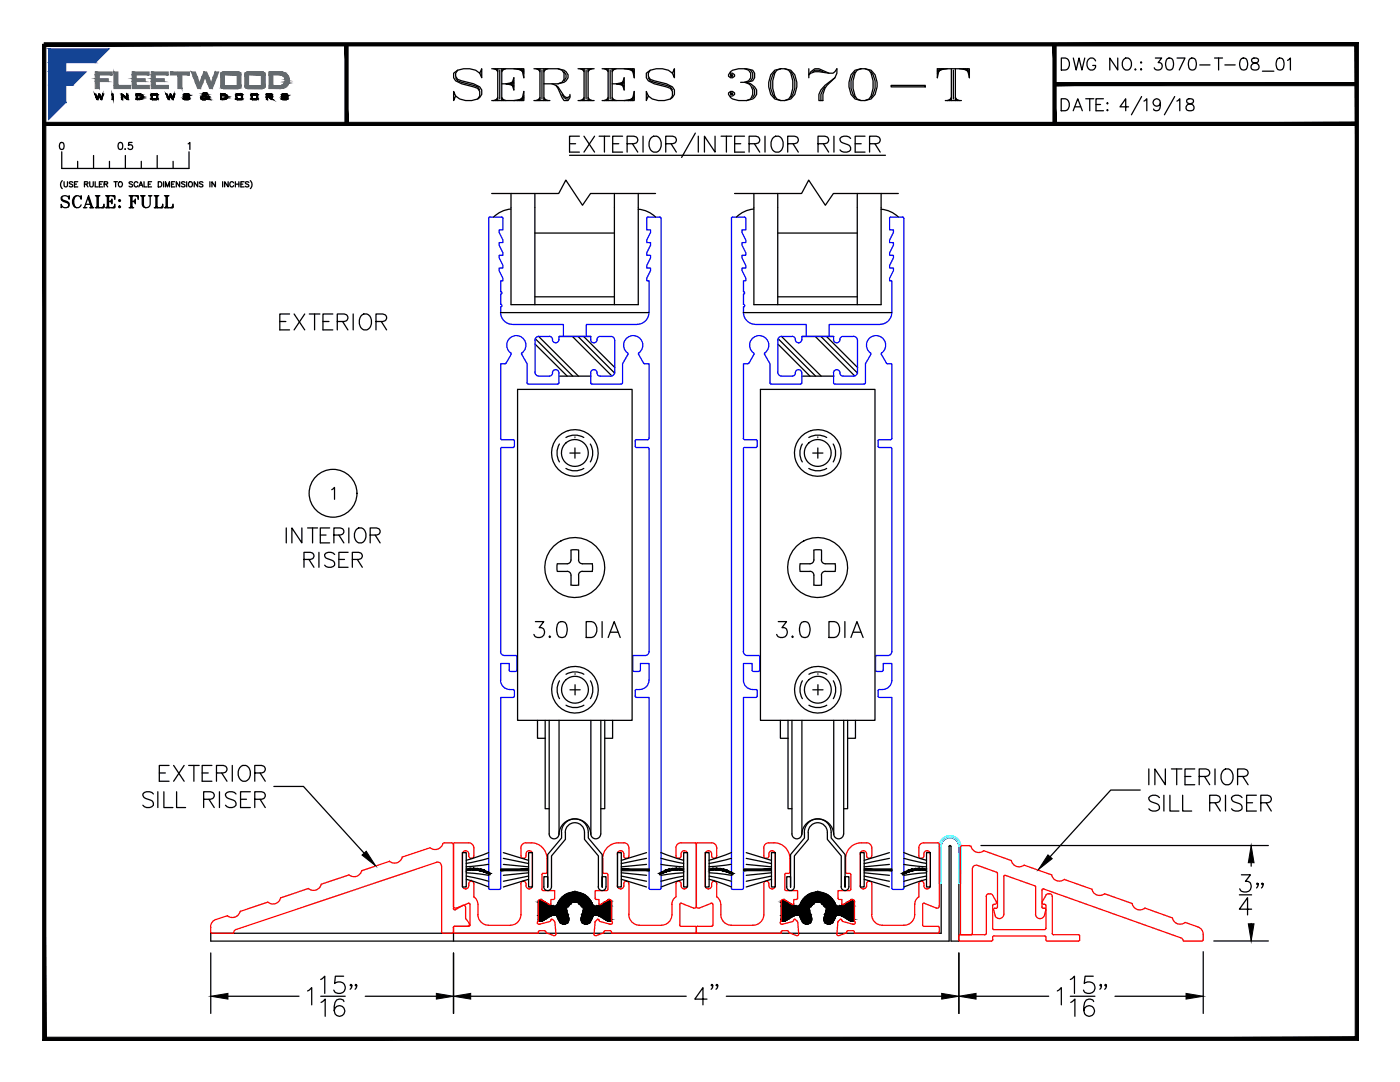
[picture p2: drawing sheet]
<svg xmlns="http://www.w3.org/2000/svg" width="279mm" height="216mm" viewBox="0 0 279 216" stroke-linecap="round" stroke-linejoin="round" font-family="sans-serif">
<defs><g id="words">
<text font-size="10.6" x="89.6" y="21.2">SERIES 3070-T</text>
<text font-size="7.5" x="125.6" y="32.1">INTERIOR RISER</text>
<g font-size="6.6">
<text x="55" y="67">EXTERIOR</text>
<text x="56.1" y="109.7">INTERIOR</text>
<text x="105.8" y="128.4">3.0 DIA</text>
<text x="154.2" y="128.4">3.0 DIA</text>
</g>
<g font-size="6.2">
<text x="229.3" y="15.5">3070-T-08_01</text>
<text x="59.6" y="114.3">RISER</text>
</g>
<g font-size="5.7">
<text x="211" y="15.2">DWG NO.:</text>
<text x="211" y="23.3">DATE:</text>
<text x="11.3" y="42.7">SCALE:</text>
<text x="24.7" y="42.7">FULL</text>
</g>
<text font-size="4.4" x="22.6" y="31">0.5</text>
</g></defs>
<!-- layer: SILL-PAN -->
<path d="M191.4 168.9a1.77 1.77 0 0 0-1.8-1.8 1.77 1.77 0 0 0-1.8 1.8v17.3h-145.7v1.6h147.3v-18.9l.2-.2 .2 .2v18.9h1.6v-18.9M90.5 186.2v1.6" fill="none" stroke="#000" stroke-width=".25"/>
<!-- layer: FRAME -->
<g fill="none" stroke="#f00" stroke-width=".25">
<path d="M53.5 180l-5.6 1.9M56 179.1a1.58 1.58 0 0 1-2.6 .9M72.2 173.7a1.58 1.58 0 0 1-2.6 .9l-5.5 1.8a1.58 1.58 0 0 1-2.5 .9l-5.6 1.8M77.7 171.9l-5.5 1.8M80.3 171a1.58 1.58 0 0 1-2.6 .9M87.1 172.1a.79 .79 0 0 1 1 .7M87.1 172.1l-39.9 13.4M88.1 172.8v13.2M88.3 168.4a1.58 1.58 0 0 1-2.5 .7l-5.5 1.9M88.7 168.2l-.4 .2M88.7 168.2h1.4M90.1 168.2h.2l.2 .4"/>
<path d="M90.5 168.4v12.9M90.7 168.2l-.2 .2M90.8 168.2h2.8M92.3 176.7a.62 .62 0 0 0 .6 .7M92.9 169.7a.62 .62 0 0 0-.6 .7v6.4M92.9 169.8h.1M92.9 177.4h.1M92.9 169.7a.73 .73 0 0 1 .6 1.1l.1 .2 .4 .3M93.5 168.2a1.03 1.03 0 0 1 1.1 1M93.5 176.7a.62 .62 0 0 1-.6 .7M93.6 176.4v.4M94 175.8l-.4 .3-.1 .2"/>
<path d="M94 175.8l.3 .1 .3 .4M94.1 171.3h.1M94.1 175.8h.1M94.6 178.9l.5 .6 .3 1M94.6 170.8l-.3 .4-.2 .1M94.6 169.2v1.6M94.6 176.4v2.6M104 176.4v6.1M104 169.2v1.6v.2l.5 .3M104.5 175.8l-.5 .3-.1 .2M104.5 171.3h.1M104.5 175.8h.1"/>
<path d="M104.5 175.8l.2 .1 .3 .4M105 168.2a1.03 1.03 0 0 0-1.1 1M105 176.7a.62 .62 0 0 0 .6 .7M105 168.2h1M105 176.4v.4M105.6 169.7a.73 .73 0 0 0-.6 1.1l-.3 .4-.2 .1M105.6 169.8h.1M105.6 177.4h.1M105.6 169.7a.62 .62 0 0 1 .6 .7l.1 6.4M106 168.2a3.2 3.2 0 0 1 3.2 3.1M106.2 176.7a.62 .62 0 0 1-.6 .7M107.7 179.5l-.3 .3v4a.33 .33 0 0 0-.2 .4 .33 .33 0 0 0 .3 .2"/>
<path d="M107.8 179.5l.3 .1 1.5 .9M108.1 177.4l.3 .3h2.3v1.5l-.3 .3M108.2 174.5v3M109.2 171.4l-.1 2.7-.8 .2-.2 .2M110.4 179.5h-.5v.8M118.8 179.2l.1 .3h.6v.8l.2 .2 1.7-.9M120.3 171.4v2.6l.1 .2 .7 .1M121.1 174.3l.2 .2v3M121.1 177.7h-2.3v1.5M121.3 177.4l-.2 .3M121.4 179.6l.5-.1 .1 .3v4a.35 .35 0 0 1 .2 .5 .35 .35 0 0 1-.5 .1l-1.9-.5M123.2 170.4v6.4"/>
<path d="M123.5 168.2a3.2 3.2 0 0 0-3.2 3.1M123.5 168.2h1M124.5 168.2a1.04 1.04 0 0 1 1 1v1.6a.51 .51 0 0 1-.5 .5 .51 .51 0 0 1-.5-.5 .73 .73 0 0 0-.1-.8 .73 .73 0 0 0-.8-.2l-.4 .6M124.5 176.7a.65 .65 0 0 1-.7 .7 .65 .65 0 0 1-.6-.7M124.5 176.4v.4M125 175.8l-.5 .3v.2M125 175.8h.1M125 175.8l.3 .1 .2 .4M125.5 176.4v6.1M134.9 176.4v2.5l-.5 .6-.3 1M135.4 175.8l-.4 .3-.1 .2M135.4 175.8h.1"/>
<path d="M135.4 171.3h.1M135.4 175.8l.3 .1 .2 .4M135.9 168.2a1.03 1.03 0 0 0-1 1v1.6l.3 .4 .2 .1M135.9 176.7a.62 .62 0 0 0 .6 .7M135.9 168.2h2.8M135.9 176.4v.4M136.5 169.7a.73 .73 0 0 0-.6 1.1l-.2 .4-.3 .1M136.6 177.4h.1M136.6 169.8h.1M136.6 169.7a.62 .62 0 0 1 .6 .7v6.4M137.2 176.7a.62 .62 0 0 1-.6 .7M138.7 168.2l.3 .2 .2-.2"/>
<path d="M139 168.4v12.4M139.2 168.2h2.8M140.8 176.7a.62 .62 0 0 0 .6 .7M141.4 169.7a.62 .62 0 0 0-.6 .7v6.4M141.4 169.8h.1M141.4 177.4h.1M141.4 169.7a.73 .73 0 0 1 .6 1.1l.1 .2 .4 .3M142 168.2a1.03 1.03 0 0 1 1 1v1.6l-.2 .4-.3 .1M142 176.7a.62 .62 0 0 1-.6 .7M142 176.4v.4M142.5 171.3h.1M142.5 175.8h.1"/>
<path d="M143 176.3a.51 .51 0 0 0-.5-.5 .51 .51 0 0 0-.5 .5M143 176.4v2.5l.5 .6 .3 1M152.4 176.4v6.1M152.9 175.8l-.4 .3-.1 .2M152.9 171.3h.1M152.9 175.8h.1M153 175.8l.2 .1 .3 .4M153 171.3l.2-.1 .3-.4a.73 .73 0 0 1 .6-1.1 .62 .62 0 0 1 .6 .7v6.4M153.4 168.2a.99 .99 0 0 0-1 1v1.6l.1 .2 .4 .3M153.5 168.2h1M153.5 176.4v.4M154.5 168.2a3.2 3.2 0 0 1 3.1 3.1"/>
<path d="M154.7 176.7a.64 .64 0 0 1-.6 .7 .64 .64 0 0 1-.6-.7M155.9 179.8v4a.35 .35 0 0 0-.1 .5 .35 .35 0 0 0 .4 .1M156.4 179.5l.2 .1M156.4 179.5h-.4l-.1 .3M156.6 177.4l.3 .3h2.3v1.5l-.2 .3h-.6v.8l-.2 .2-1.6-.9M157.4 174.3h-.7l-.1 .2v3M157.6 171.4v2.6l-.2 .3M168.8 174l.1 .2 .9 .2v3.1M168.8 171.4v2.6M169.8 177.4l-.3 .3h-2.2v1.7l.7 .1v.8M170.2 179.5l.3 .3v3.9M170.2 179.5l-.4 .1-1.5 .9"/>
<path d="M171.7 176.7a.62 .62 0 0 0 .6 .7M171.9 168.2a3.2 3.2 0 0 0-3.1 3.1M172 168.2h1M172.3 169.7a.62 .62 0 0 0-.6 .7v6.4M172.3 177.4h.1M172.3 169.8h.1M172.3 169.7a.62 .62 0 0 1 .6 .7M172.9 176.7a.62 .62 0 0 1-.6 .7M172.9 170.8l.1 .2 .4 .3M173 168.2a1.03 1.03 0 0 1 1 1v1.6l-.3 .4-.2 .1M173 170.4v.4M173 176.4v.4"/>
<path d="M173.4 175.8l-.4 .3-.1 .2M173.5 175.8h.1M173.5 171.3h.1M173.5 175.8l.2 .1 .3 .4M174 176.4v6.1M183.4 170.8v.2l.5 .3M183.4 178.9l-.5 .6-.3 .6a6.8 6.8 0 0 1-.3 3.5 2.17 2.17 0 0 1-1.9 1M183.4 169.2v1.6M183.4 176.4v2.6M183.9 171.3h.1M183.9 175.8h.1M184.4 176.3a.51 .51 0 0 0-.5-.5 .51 .51 0 0 0-.5 .5"/>
<path d="M184.4 170.8l-.3 .4-.2 .1M184.4 176.7a.62 .62 0 0 0 .6 .7M184.4 168.2a1.03 1.03 0 0 0-1 1M184.4 168.2h2.8M184.4 170.4v.4M184.4 176.4v.4M185 169.7a.62 .62 0 0 0-.6 .7M185 177.4h.1M185 169.8h.1M185 169.7a.62 .62 0 0 1 .6 .7l.1 6.4M185.6 176.7a.62 .62 0 0 1-.6 .7M187.2 168.2l.2 .2v12.4a.41 .41 0 0 1-.5 .4l-2.4-1"/>
<path d="M191.7 169.1v17.2M192.1 168.7l-.4 .2v.2M192.1 168.7h1.3M193.4 168.7h.1M193.5 168.8l.3 .1M193.8 168.8a1.58 1.58 0 0 0 2.5 1l5.5 1.9M197.3 178.3l-.4 .3-.1 .3v7.5l-.2 .1h-5M197.4 178.4l.6 .1 .8 1.4M198.8 179.9a.46 .46 0 0 1-.1 .5 .46 .46 0 0 1-.5 .1l-.1 .2M198.9 174l.2 .3v6.7M198.9 174l-3.8-1.3a.77 .77 0 0 0-1.1 .7l.1 12.9-.3 .2M201.8 171.7a1.58 1.58 0 0 0 2.6 .9l5.5 2"/>
<path d="M206.5 176.7l.2 .3v5.4M206.5 176.8l-5.8-2.1h-.3l-.1 .2v7.5a.9 .9 0 0 1-.8 .9 .9 .9 0 0 1-.9-.7M208 179.9a.41 .41 0 0 0 .1 .4 .41 .41 0 0 0 .4 .2M208 179.9l.7-1.3 .5-.3a.61 .61 0 0 1 .8 .6v7.5l.3 .1h4.9M209.9 174.6a1.58 1.58 0 0 0 2.5 .9M212.4 175.5l5.5 1.9a1.57 1.57 0 0 0 2.6 .9M220.5 178.3l5.5 2M42.1 185v1.2h4.6M43.1 183.5a1.58 1.58 0 0 0-1.1 1.5M45.4 182.7l-2.3 .8M47.2 185.4a.79 .79 0 0 0-.6 .8M47.9 181.9a1.58 1.58 0 0 1-2.5 .8"/>
<path d="M88.1 186l.3 .2M90.5 181.3l.1 .2h.3M90.5 180.8a.41 .41 0 0 0 .6 .4M90.5 185.1v.9l-.1 .2h-2M90.7 184.8l-.2 .3M92.3 180.7l.3-.1 .3 .3v2.4l.8 1-.2 .4-.2 .1M92.3 180.7l-1.4 .8M93.4 180.2l.3 .1 .1 .2v4.1M93.5 180.2l-2.4 1M93.8 184.6l-.3 .2h-2.7M95.4 182.5a2.17 2.17 0 0 0 2.1 2.1h4.3M95.4 180.5v2"/>
<path d="M104 182.5a2.17 2.17 0 0 1-2.2 2.1M107.7 185.7l-.2 .1-.1 .4h-16.6l-.3-.2M107.8 185.7h.8M108.6 185.7l.5 .5 1.5 .5M109.7 183.9l-2.2 .5M109.9 180.3l-.1 .2h-.2M110.3 183.5h-.3l-.3 .4M110.3 183.5l.4 .5M110.7 184l.3 2.4M110.9 186.4l-.1 .2-.3 .1M119.6 183.7l.2 .2M119.6 183.7l-.3-.3-.5 .5-.2 2.5"/>
<path d="M120.4 186.2l.4-.5h1.1l.1 .5h16.7l.3-.2 .2 .2M120.4 186.2l-1.5 .5-.3-.1-.1-.2M125.5 182.5a2.17 2.17 0 0 0 2.2 2.1h4.3M134.1 180.5a3.8 3.8 0 0 1-.6 3.5l-1 .6h-.6M135.7 184.6l.2 .2h2.8M136 180.2l-.2 .1-.1 .2v4.1M136 180.2l2.4 1M138.7 184.8l.3 .3 .2-.3M139 185.1v.9M139.2 184.8h2.8M139.5 181.2a.39 .39 0 0 1-.5-.4 .41 .41 0 0 1-.6 .4M141.9 180.2l.3 .1 .1 .2v4.1"/>
<path d="M141.9 180.2l-2.4 1M142.3 184.6l-.3 .2M143.8 182.5a2.17 2.17 0 0 0 2.2 2.1M143.9 180.5v2M152.4 182.5a2.17 2.17 0 0 1-2.1 2.1h-4.3M155.9 186l.1-.3h1.1l.5 .5 1.4 .5 .3-.1 .1-.2M155.9 186v.2h-16.7M158.2 183.9l-1.9 .5M158.4 183.7l-.2 .2M158.4 183.7l.1-.2 .2-.1 .5 .5 .2 2.5M167 186.4l.1 .2 .3 .1M167.6 183.5h.3l.3 .4"/>
<path d="M167.7 183.5l-.5 .5-.2 2.4M168 180.3l.1 .2h.2M168.3 183.9l1.9 .5M168.8 186.2l-1.4 .5M170.2 185.7h-1l-.4 .5M170.3 184.4h.1M170.5 183.7v.1a.33 .33 0 0 1 .2 .4 .33 .33 0 0 1-.3 .2M174 182.5a2.17 2.17 0 0 0 2.1 2.1h4.3M184.1 184.6l.3 .2h2.8M184.1 180.5v4.1M184.5 180.2l-.3 .1-.1 .2M187.2 184.8l.2 .3v.9l-.2 .2h-16.7v-.4l-.3-.1"/>
<path d="M191.3 187.5l.3 .3M191.4 186.8v.7M191.6 186.5l-.3 .3M191.6 187.8h6.3M191.7 186.2l.2 .3M198.1 185.2l.3 .3h10.1M198.1 187.5l-.3 .3M198.1 180.7v4.5M198.1 187v.5M198.3 181.6l.3 1M198.5 181.2l-.2 .1v.3M199.1 181l-.2 .2h-.3"/>
<path d="M207.9 181l.2 .2h.4M208 181l-.1-3.4 .3-.2 27.4 9.7M208.5 180.4l.2 .3v4.5l-.2 .3M208.5 186.7l.2 .2v.6M208.5 181.2l.2 .1v.3M208.5 186.8l-10.1-.1-.3 .3M208.7 187.5l.3 .3h6.2M208.7 181.6l-.3 1a.9 .9 0 0 1-1 .7 .9 .9 0 0 1-.7-.9M215.2 186.5l.3 .3v.7M215.5 187.5l-.3 .3M225.9 180.3a1.58 1.58 0 0 0 2.6 .9M228.5 181.2l5.5 2a1.58 1.58 0 0 0 2.5 .9l2.6 .9a1.54 1.54 0 0 1 1 1.4v1.1"/>
<path d="M235.6 187.1l.5 .4 .1 .3M240.1 187.5l-.2 .3h-3.7"/>
</g>
<!-- layer: HEM COVER -->
<path d="M187.8 168.9a1.79 1.79 0 0 1 1.8-1.8 1.79 1.79 0 0 1 1.8 1.8v7.4h.3l.1-7.4M191.8 168.9a2.16 2.16 0 0 0-2.2-2.2 2.16 2.16 0 0 0-2.2 2.2v7.4h.4v-7.4" fill="none" stroke="#0ff" stroke-width=".25"/>
<!-- layer: I-STRUT -->
<g fill="#000" stroke="#000" stroke-width=".2">
<path d="M114.2 178h1.1zM162.7 178h1zM112.4 184.4h.3zM113.2 180.9h.2zM116.1 180.9h.2zM116.7 184.4h.5zM160.9 184.4h.2zM161.7 180.9h.2zM164.5 180.9h.2zM165.2 184.4h.4z"/>
<path d="M107.8 179.6l.3 .1zM107.8 179.6l.3 .1z"/>
<path d="M107.8 179.7h.3zM107.8 179.7h.3z"/>
<path d="M107.8 179.7h.3zM107.8 179.7h.3z"/>
<path d="M107.8 179.7h.3zM107.7 179.7h.4z"/>
<path d="M107.7 179.7h.5zM107.7 179.7h.5z"/>
<path d="M107.7 179.7h.5zM107.7 179.7h.5z"/>
<path d="M107.7 179.7h.6zM107.6 179.7h.7z"/>
<path d="M107.6 179.7l.8 .1zM107.6 179.7l.8 .1z"/>
<path d="M107.5 179.8h1zM107.5 179.8h1z"/>
<path d="M107.5 179.8l1.1 .1zM107.5 179.8l1.1 .1z"/>
<path d="M107.5 179.9l1.2 .1zM107.5 179.9l1.2 .1z"/>
<path d="M107.5 180h1.3zM107.5 180h1.3z"/>
<path d="M111.4 180h3.3zM111.4 180h3z"/>
<path d="M114.2 178l1.6 .2zM113.7 178.2l.5-.2 1.6 .2z"/>
<path d="M113.7 178.2l2.6 .1-.5-.1zM113.2 178.3l.5-.1 2.6 .1z"/>
<path d="M113.2 178.3l3.6 .3-.5-.3zM112.7 178.6l.5-.3 3.6 .3z"/>
<path d="M112.7 178.6l4.5 .3-.4-.3zM112.3 178.9l.4-.3 4.5 .3z"/>
<path d="M112.3 178.9l5.3 .4-.4-.4zM112.3 178.9l5.3 .4h-5.7z"/>
<path d="M111.9 179.3l6 .4-.3-.4zM111.9 179.3l6 .4h-6.3z"/>
<path d="M111.6 179.7l6.4 .3-.1-.3zM111.6 179.7l6.4 .3h-6.6z"/>
<path d="M114.7 180h3.4zM114.7 180h3.4z"/>
<path d="M121.3 179.7h.5zM121.3 179.7h.5z"/>
<path d="M121.5 179.6l.2 .1zM121.4 179.7h.3z"/>
<path d="M121.4 179.7h.3zM121.4 179.7h.3z"/>
<path d="M121.4 179.7h.3zM121.4 179.7h.3z"/>
<path d="M121.4 179.7h.4zM121.4 179.7h.4z"/>
<path d="M121.3 179.7h.6zM121.3 179.7h.6z"/>
<path d="M121.3 179.7h.6zM121.2 179.7h.7z"/>
<path d="M121.2 179.7l.8 .1zM121.1 179.8h.9z"/>
<path d="M121.1 179.8h.9zM121.1 179.8h.9z"/>
<path d="M121.1 179.8l.9 .1zM120.9 179.9h1.1z"/>
<path d="M120.9 179.9l1.1 .1zM120.8 180h1.2z"/>
<path d="M120.8 180h1.2zM120.7 180h1.3z"/>
<path d="M156.2 179.7h.4zM156.2 179.7h.4z"/>
<path d="M156.3 179.6l.2 .1zM156.3 179.7h.2z"/>
<path d="M156.3 179.7h.3zM156.3 179.7h.3z"/>
<path d="M156.3 179.7h.3zM156.2 179.7h.4z"/>
<path d="M156.2 179.7h.4zM156.2 179.7h.4z"/>
<path d="M156.2 179.7h.5zM156.1 179.7h.6z"/>
<path d="M156.1 179.7h.6zM156.1 179.7h.6z"/>
<path d="M156.1 179.7l.7 .1zM156 179.8h.8z"/>
<path d="M156 179.8h.9zM156 179.8h.9z"/>
<path d="M156 179.8l1 .1zM156 179.8l1 .1z"/>
<path d="M155.9 179.9l1.2 .1zM155.9 179.9l1.2 .1z"/>
<path d="M155.9 180h1.4zM155.9 180h1.4z"/>
<path d="M159.9 180h3.3zM159.9 180h3z"/>
<path d="M162.7 178l1.6 .2zM162.2 178.2l.5-.2 1.6 .2z"/>
<path d="M162.2 178.2l2.6 .1-.5-.1zM161.6 178.3l.6-.1 2.6 .1z"/>
<path d="M161.6 178.3l3.6 .3-.4-.3zM161.2 178.6l.4-.3 3.6 .3z"/>
<path d="M161.2 178.6l4.5 .3-.5-.3zM160.8 178.9l.4-.3 4.5 .3z"/>
<path d="M160.8 178.9l5.2 .4-.3-.4zM160.8 178.9l5.2 .4h-5.6z"/>
<path d="M160.4 179.3l6 .4-.4-.4zM160.4 179.3l6 .4h-6.3z"/>
<path d="M160.1 179.7l6.4 .3-.1-.3zM160.1 179.7l6.4 .3h-6.6z"/>
<path d="M163.2 180h3.3zM163.2 180h3.3z"/>
<path d="M169.9 179.6l.3 .1zM169.9 179.6l.3 .1z"/>
<path d="M169.9 179.7h.3zM169.9 179.7h.3z"/>
<path d="M169.9 179.7h.3zM169.8 179.7h.4z"/>
<path d="M169.8 179.7h.4zM169.8 179.7h.4z"/>
<path d="M169.8 179.7h.5zM169.8 179.7h.5z"/>
<path d="M169.8 179.7h.5zM169.8 179.7h.5z"/>
<path d="M169.8 179.7h.6zM169.7 179.7h.7z"/>
<path d="M169.7 179.7l.7 .1zM169.6 179.8h.8z"/>
<path d="M169.6 179.8h.9zM169.5 179.8h1z"/>
<path d="M169.5 179.8l1 .1zM169.4 179.9h1.1z"/>
<path d="M169.4 179.9l1.1 .1zM169.3 180h1.2z"/>
<path d="M169.3 180h1.2zM169.2 180h1.3z"/>
<path d="M107.8 183.8h.3zM107.8 183.8h.3z"/>
<path d="M107.8 183.8h.3zM107.8 183.8h.3z"/>
<path d="M107.8 183.8h.3zM107.8 183.8h.3z"/>
<path d="M107.7 183.8h.4zM107.7 183.8h.5z"/>
<path d="M107.7 183.8h.4zM107.7 183.8h.4z"/>
<path d="M107.7 183.8h.5zM107.7 183.8h.5z"/>
<path d="M107.6 183.7h.7zM107.6 183.7l.6 .1z"/>
<path d="M107.5 183.7h.9zM107.5 183.7h.8z"/>
<path d="M107.5 183.6h1zM107.5 183.6l.9 .1z"/>
<path d="M107.5 183.6h1.1zM107.5 183.6h1z"/>
<path d="M107.5 183.5h1.2zM107.5 183.5l1.1 .1z"/>
<path d="M107.4 180l2.6 .7-1.2-.7zM107.4 180l2.6 .7h-2.6z"/>
<path d="M107.4 183.4h1.4zM107.4 183.4l1.3 .1z"/>
<path d="M107.4 180.7l2.7 .1zM107.4 180.7l2.7 .1z"/>
<path d="M107.4 182.7l1.4 .7 1.2-.7zM107.4 182.7l1.4 .7h-1.4z"/>
<path d="M107.4 180.8h2.9zM107.4 180.8h2.9z"/>
<path d="M107.4 182.7h2.7zM107.4 182.7h2.6z"/>
<path d="M107.4 182.7h2.9zM107.4 182.7h2.7z"/>
<path d="M107.4 180.8h3zM107.4 180.8h3z"/>
<path d="M107.4 182.6h3zM107.4 182.6l2.9 .1z"/>
<path d="M111.1 182.8h2.2zM111.1 182.8h2.2z"/>
<path d="M112.3 184.4h.5zM112.3 184.4h.4z"/>
<path d="M112.2 184.3h.7zM112.2 184.3l.6 .1z"/>
<path d="M112.1 184.3h.9zM112.1 184.3h.8z"/>
<path d="M107.4 181.4l5.6 .4v-.4zM107.4 181.4l5.6 .4h-5.6z"/>
<path d="M112 184.3h1.1zM112 184.3h1z"/>
<path d="M107.4 181.1l5.6 .3 .1-.3zM107.4 181.1l5.6 .3h-5.6z"/>
<path d="M107.4 181.8l5.8 .2v-.2zM107.4 181.8l5.8 .2h-5.8z"/>
<path d="M112 184.2h1.2zM112 184.2l1.1 .1z"/>
<path d="M107.4 182l5.8 .3v-.3zM107.4 182l5.8 .3h-5.8z"/>
<path d="M111.9 184.1h1.3zM111.9 184.1l1.3 .1z"/>
<path d="M107.4 180.9l5.7 .2 .1-.2zM107.4 180.9l5.7 .2h-5.7z"/>
<path d="M107.4 182.3l6 .2-.2-.2zM107.4 182.3l6 .2h-6z"/>
<path d="M107.4 182.6h5.8zM107.4 182.6h5.8z"/>
<path d="M111 182.6h2.3zM111 182.6h2.3z"/>
<path d="M111 182.6l2.3 .1zM111 182.6l2.3 .1z"/>
<path d="M111 182.7h2.3zM111 182.7h2.3z"/>
<path d="M111.1 182.7h2.2zM111.1 182.7h2.2z"/>
<path d="M111.1 182.7h2.2zM111.1 182.7h2.2z"/>
<path d="M111.1 182.7h2.2zM111.1 182.7h2.2z"/>
<path d="M111.8 184.1h1.5zM111.8 184.1h1.4z"/>
<path d="M111.1 182.7l2.2 .1zM111.1 182.7l2.2 .1z"/>
<path d="M111.1 182.8l2.4 .2-.2-.2zM111.1 182.8l2.4 .2h-2.3z"/>
<path d="M111.8 184h1.5zM111.8 184l1.5 .1z"/>
<path d="M107.4 182.5h6zM107.4 182.5l5.8 .1z"/>
<path d="M111.7 183.9h1.7zM111.7 183.9l1.6 .1z"/>
<path d="M111 180.8h2.4zM111 180.8h2.4z"/>
<path d="M107.4 180.8h6zM107.4 180.8l6 .1z"/>
<path d="M111.1 180.8h2.4zM111 180.8h2.5z"/>
<path d="M111 180.8h2.5zM111 180.8h2.4z"/>
<path d="M111.2 183l2.3 .1v-.1zM111.2 183l2.3 .1h-2.2z"/>
<path d="M111.1 180.8h2.4zM111.1 180.8h2.4z"/>
<path d="M111.1 180.8h2.4zM111.1 180.8h2.4z"/>
<path d="M111.6 183.7l1.8 .2 .1-.2zM111.6 183.7l1.8 .2h-1.7z"/>
<path d="M111.1 180.7h2.4zM111.1 180.7h2.4z"/>
<path d="M111.1 180.7h2.4zM111.1 180.7l2.4 .1z"/>
<path d="M111.3 183.1l2.2 .1zM111.3 183.1l2.2 .1z"/>
<path d="M111.5 183.6l2 .1v-.1zM111.5 183.6l2 .1h-1.9z"/>
<path d="M111.1 180.7h2.4zM111.1 180.7h2.4z"/>
<path d="M111.3 183.2l2.3 .1-.1-.1zM111.3 183.2l2.3 .1h-2.2z"/>
<path d="M111.5 183.5h2zM111.5 183.5l2 .1z"/>
<path d="M111.4 183.3l2.1 .2 .1-.2zM111.4 183.3l2.1 .2h-2z"/>
<path d="M111.2 180.5l2.3 .2 .2-.2zM111.2 180.5l2.3 .2h-2.4z"/>
<path d="M111.3 180.2l2.6 .2v-.2zM111.3 180.2l2.6 .2h-2.6z"/>
<path d="M111.3 180.2h2.6zM111.3 180.2h2.6z"/>
<path d="M111.3 180.4l2.4 .1 .2-.1zM111.3 180.4l2.4 .1h-2.5z"/>
<path d="M111.4 180.1h2.8zM111.4 180.1l2.5 .1z"/>
<path d="M111.4 180h3zM111.4 180l2.8 .1z"/>
<path d="M116.7 184.4h.4zM116.8 184.4h.3z"/>
<path d="M116.6 184.3h.7zM116.6 184.3l.6 .1z"/>
<path d="M116.5 184.3h.9zM116.5 184.3h.8z"/>
<path d="M116.5 184.3h1zM116.5 184.3h.9z"/>
<path d="M116.4 184.2h1.1zM116.4 184.2l1.1 .1z"/>
<path d="M116.3 184.1h1.3zM116.3 184.1l1.2 .1z"/>
<path d="M116.2 184.1h1.5zM116.2 184.1h1.4z"/>
<path d="M116.2 184h1.5zM116.2 184l1.5 .1z"/>
<path d="M116.1 183.9h1.7zM116.1 183.9l1.6 .1z"/>
<path d="M116 183.7l1.8 .2 .1-.2zM116 183.7l1.8 .2h-1.7z"/>
<path d="M116 183.6l1.9 .1 .1-.1zM116 183.6l1.9 .1h-1.9z"/>
<path d="M116 183.5h2zM116 183.5l2 .1z"/>
<path d="M115.1 180l3 .1zM115.1 180l3 .1z"/>
<path d="M115.4 180.1l2.8 .1zM115.4 180.1l2.8 .1z"/>
<path d="M116 183.3l2 .2 .1-.2zM116 183.3l2 .2h-2z"/>
<path d="M115.5 180.2h2.7zM115.5 180.2h2.7z"/>
<path d="M115.6 180.2l2.6 .2v-.2zM115.6 180.2l2.6 .2h-2.7z"/>
<path d="M116 183.2l2.1 .1 .1-.1zM116 183.2l2.1 .1h-2.1z"/>
<path d="M115.5 180.4l2.8 .1-.1-.1zM115.5 180.4l2.8 .1h-2.5z"/>
<path d="M116 183.1h2.2zM116 183.1l2.2 .1z"/>
<path d="M115.8 180.5l2.5 .2v-.2zM115.8 180.5l2.5 .2h-2.3z"/>
<path d="M116.1 183l2.1 .1 .1-.1zM116.1 183l2.1 .1h-2.2z"/>
<path d="M116 180.7h2.4zM116 180.7h2.4z"/>
<path d="M116.2 182.8h2.1zM116.1 182.8h2.2z"/>
<path d="M116.1 182.8l2.2 .2v-.2zM116.1 182.8l2.2 .2h-2.2z"/>
<path d="M116 180.7h2.4zM116 180.7h2.4z"/>
<path d="M116 180.7l2.4 .1zM116 180.7l2.4 .1z"/>
<path d="M116.2 182.7h2.2zM116.2 182.7l2.1 .1z"/>
<path d="M116 180.8h2.4zM116 180.8h2.4z"/>
<path d="M116.2 182.7h2.2zM116.2 182.7h2.2z"/>
<path d="M116 180.8h2.4zM116 180.8h2.4z"/>
<path d="M116.2 182.7h2.2zM116.2 182.7h2.2z"/>
<path d="M116 180.8h2.5zM116 180.8h2.5z"/>
<path d="M116.2 182.7h2.2zM116.2 182.7h2.2z"/>
<path d="M116.1 180.8h2.4zM116.1 180.8h2.4z"/>
<path d="M116.2 182.7h2.3zM116.2 182.7h2.2z"/>
<path d="M116.2 182.6h2.3zM116.2 182.6h2.4z"/>
<path d="M116.2 182.6h2.3zM116.2 182.6l2.3 .1z"/>
<path d="M116.1 180.8h2.5zM116.1 180.8h2.5z"/>
<path d="M121.3 183.8h.5zM121.3 183.8h.5z"/>
<path d="M121.4 183.8h.3zM121.4 183.8h.2z"/>
<path d="M121.4 183.8h.3zM121.4 183.8h.3z"/>
<path d="M121.4 183.8h.3zM121.4 183.8h.3z"/>
<path d="M121.3 183.8h.5zM121.3 183.8h.4z"/>
<path d="M121.3 183.8h.6zM121.3 183.8h.5z"/>
<path d="M121.2 183.7h.7zM121.2 183.7l.7 .1z"/>
<path d="M121.1 183.7h.9zM121.1 183.7h.8z"/>
<path d="M121.1 183.6h.9zM121.1 183.6l.9 .1z"/>
<path d="M120.9 183.6h1.1zM120.9 183.6h1.1z"/>
<path d="M120.7 180l1.3 .7v-.7zM119.5 180.7l1.2-.7 1.3 .7z"/>
<path d="M119.5 180.7l2.5 .1zM119.4 180.8h2.6z"/>
<path d="M119.4 180.8h2.6zM119.2 180.8h2.8z"/>
<path d="M119.2 180.8h2.8zM119.1 180.8h2.9z"/>
<path d="M116.1 180.8l5.9 .1zM116.1 180.8l5.9 .1z"/>
<path d="M116.3 180.9l5.7 .2v-.2zM116.3 180.9l5.7 .2h-5.6z"/>
<path d="M116.4 181.1l5.6 .3v-.3zM116.4 181.1l5.6 .3h-5.5z"/>
<path d="M116.5 181.4l5.5 .4v-.4zM116.5 181.4l5.5 .4h-5.5z"/>
<path d="M116.4 181.8l5.6 .2v-.2zM116.4 181.8l5.6 .2h-5.7z"/>
<path d="M116.3 182l5.7 .3v-.3zM116.3 182l5.7 .3h-5.8z"/>
<path d="M116.2 182.3l5.8 .2v-.2zM116.2 182.3l5.8 .2h-5.9z"/>
<path d="M116.1 182.5l5.9 .1zM116.1 182.5l5.9 .1z"/>
<path d="M116.3 182.6h5.7zM116.3 182.6h5.7z"/>
<path d="M119.1 182.6l2.9 .1zM119.1 182.6l2.9 .1z"/>
<path d="M119.2 182.7h2.8zM119.2 182.7h2.8z"/>
<path d="M119.4 182.7h2.6zM119.4 182.7h2.6z"/>
<path d="M119.5 182.7l2.5 .7v-.7zM119.5 182.7l2.5 .7h-1.3z"/>
<path d="M120.7 183.4l1.3 .1zM120.7 183.4l1.3 .1z"/>
<path d="M120.8 183.5h1.2zM120.8 183.5l1.2 .1z"/>
<path d="M156.2 183.8h.4zM156.2 183.8h.4z"/>
<path d="M156.3 183.8h.2zM156.3 183.8h.2z"/>
<path d="M156.3 183.8h.3zM156.3 183.8h.2z"/>
<path d="M156.2 183.8h.4zM156.2 183.8h.4z"/>
<path d="M156.2 183.8h.4zM156.2 183.8h.4z"/>
<path d="M156.1 183.8h.6zM156.1 183.8h.5z"/>
<path d="M156.1 183.7h.6zM156.1 183.7l.6 .1z"/>
<path d="M156 183.7h.8zM156 183.7h.7z"/>
<path d="M156 183.6h.9zM156 183.6l.8 .1z"/>
<path d="M155.9 183.6h1.1zM155.9 183.6h1z"/>
<path d="M155.9 183.5h1.2zM155.9 183.5l1.1 .1z"/>
<path d="M155.9 180l2.6 .7-1.2-.7zM155.9 180l2.6 .7h-2.6z"/>
<path d="M155.9 183.4h1.4zM155.9 183.4l1.2 .1z"/>
<path d="M155.9 180.7l2.7 .1zM155.9 180.7l2.7 .1z"/>
<path d="M155.9 182.7l1.4 .7 1.2-.7zM155.9 182.7l1.4 .7h-1.4z"/>
<path d="M155.9 180.8h2.8zM155.9 180.8h2.8z"/>
<path d="M155.9 182.7h2.7zM155.9 182.7h2.6z"/>
<path d="M155.9 182.7h2.8zM155.9 182.7h2.7z"/>
<path d="M155.9 180.8h3zM155.9 180.8h3z"/>
<path d="M155.9 182.6h3zM155.9 182.6l2.8 .1z"/>
<path d="M159.6 182.8h2.2zM159.6 182.8h2.2z"/>
<path d="M160.8 184.4h.5zM160.8 184.4h.3z"/>
<path d="M160.7 184.3h.6zM160.7 184.3l.6 .1z"/>
<path d="M160.6 184.3h.8zM160.6 184.3h.7z"/>
<path d="M155.9 181.4l5.6 .4v-.4zM155.9 181.4l5.6 .4h-5.6z"/>
<path d="M160.5 184.3h1zM160.5 184.3h.9z"/>
<path d="M155.9 181.1l5.6 .3 .1-.3zM155.9 181.1l5.6 .3h-5.6z"/>
<path d="M155.9 181.8l5.7 .2v-.2zM155.9 181.8l5.7 .2h-5.7z"/>
<path d="M160.4 184.2h1.2zM160.4 184.2l1.1 .1z"/>
<path d="M155.9 182l5.8 .3-.1-.3zM155.9 182l5.8 .3h-5.8z"/>
<path d="M160.3 184.1h1.4zM160.3 184.1l1.3 .1z"/>
<path d="M155.9 180.9l5.7 .2 .1-.2zM155.9 180.9l5.7 .2h-5.7z"/>
<path d="M155.9 182.6h5.8zM155.9 182.6h5.8z"/>
<path d="M155.9 182.3l5.9 .2-.1-.2zM155.9 182.3l5.9 .2h-5.9z"/>
<path d="M159.4 182.6h2.3zM159.4 182.6h2.3z"/>
<path d="M159.4 182.6l2.3 .1zM159.4 182.6l2.3 .1z"/>
<path d="M159.5 182.7h2.2zM159.5 182.7h2.2z"/>
<path d="M159.5 182.7h2.3zM159.5 182.7h2.3z"/>
<path d="M159.6 182.7h2.2zM159.6 182.7h2.2z"/>
<path d="M160.3 184.1h1.5zM160.3 184.1h1.4z"/>
<path d="M159.6 182.7h2.2zM159.6 182.7h2.2z"/>
<path d="M159.6 182.7l2.2 .1zM159.6 182.7l2.2 .1z"/>
<path d="M155.9 182.5h5.9zM155.9 182.5l5.8 .1z"/>
<path d="M159.6 182.8l2.3 .2-.1-.2zM159.6 182.8l2.3 .2h-2.2z"/>
<path d="M160.2 184h1.6zM160.2 184l1.6 .1z"/>
<path d="M160.1 183.9h1.8zM160.1 183.9l1.7 .1z"/>
<path d="M159.5 180.8h2.4zM159.4 180.8h2.5z"/>
<path d="M159.4 180.8h2.5zM159.4 180.8h2.5z"/>
<path d="M155.9 180.8h6zM155.9 180.8l6 .1z"/>
<path d="M159.6 180.8h2.3zM159.6 180.8h2.3z"/>
<path d="M159.5 180.8h2.4zM159.5 180.8h2.4z"/>
<path d="M159.7 183l2.3 .1-.1-.1zM159.7 183l2.3 .1h-2.3z"/>
<path d="M159.6 180.8h2.3zM159.6 180.8h2.3z"/>
<path d="M159.6 180.7h2.4zM159.6 180.7l2.3 .1z"/>
<path d="M160 183.7l1.9 .2 .1-.2zM160 183.7l1.9 .2h-1.8z"/>
<path d="M159.6 180.7h2.4zM159.6 180.7h2.4z"/>
<path d="M159.7 183.1l2.3 .1zM159.7 183.1l2.3 .1z"/>
<path d="M159.8 183.2l2.2 .1v-.1zM159.8 183.2l2.2 .1h-2.2z"/>
<path d="M160 183.6l2 .1v-.1zM160 183.6l2 .1h-2z"/>
<path d="M159.6 180.7h2.4zM159.6 180.7h2.4z"/>
<path d="M159.8 183.3l2.2 .2v-.2zM159.8 183.3l2.2 .2h-2.1z"/>
<path d="M159.9 183.5h2.1zM159.9 183.5l2.1 .1z"/>
<path d="M159.7 180.5l2.3 .2 .2-.2zM159.7 180.5l2.3 .2h-2.4z"/>
<path d="M159.8 180.2l2.6 .2-.1-.2zM159.8 180.2l2.6 .2h-2.7z"/>
<path d="M159.8 180.2h2.6zM159.8 180.2h2.5z"/>
<path d="M159.7 180.4l2.5 .1 .2-.1zM159.7 180.4l2.5 .1h-2.5z"/>
<path d="M159.8 180.1h2.8zM159.8 180.1l2.6 .1z"/>
<path d="M159.9 180h3zM159.9 180l2.7 .1z"/>
<path d="M164.6 182.8h2.2zM164.6 182.8h2.2z"/>
<path d="M165.2 184.4h.4zM165.3 184.4h.3z"/>
<path d="M165.1 184.3h.7zM165.1 184.3l.5 .1z"/>
<path d="M165 184.3h.8zM165 184.3h.8z"/>
<path d="M164.9 184.3h1zM164.9 184.3h.9z"/>
<path d="M164.8 184.2h1.2zM164.8 184.2l1.1 .1z"/>
<path d="M164.8 184.1h1.3zM164.8 184.1l1.2 .1z"/>
<path d="M164.7 184.1h1.5zM164.7 184.1h1.4z"/>
<path d="M164.6 184h1.6zM164.6 184l1.6 .1z"/>
<path d="M164.5 183.9h1.8zM164.5 183.9l1.7 .1z"/>
<path d="M164.5 183.7l1.8 .2 .1-.2zM164.5 183.7l1.8 .2h-1.8z"/>
<path d="M164.4 183.6l2 .1 .1-.1zM164.4 183.6l2 .1h-1.9z"/>
<path d="M164.4 183.5h2.1zM164.4 183.5l2.1 .1z"/>
<path d="M163.5 180l3.1 .1zM163.5 180l3.1 .1z"/>
<path d="M163.8 180.1l2.8 .1zM163.8 180.1l2.8 .1z"/>
<path d="M164.4 183.3l2.1 .2 .1-.2zM164.4 183.3l2.1 .2h-2.1z"/>
<path d="M164 180.2h2.6zM164 180.2h2.6z"/>
<path d="M164.1 180.2l2.6 .2-.1-.2zM164.1 180.2l2.6 .2h-2.7z"/>
<path d="M164.4 183.2l2.2 .1 .1-.1zM164.4 183.2l2.2 .1h-2.2z"/>
<path d="M164 180.4l2.7 .1v-.1zM164 180.4l2.7 .1h-2.4z"/>
<path d="M164.4 183.1h2.3zM164.4 183.1l2.3 .1z"/>
<path d="M164.3 180.5l2.5 .2-.1-.2zM164.3 180.5l2.5 .2h-2.4z"/>
<path d="M164.5 183l2.2 .1v-.1zM164.5 183l2.2 .1h-2.3z"/>
<path d="M164.4 180.7h2.4zM164.4 180.7h2.4z"/>
<path d="M164.4 180.7h2.4zM164.4 180.7h2.4z"/>
<path d="M164.6 182.8l2.1 .2 .1-.2zM164.6 182.8l2.1 .2h-2.2z"/>
<path d="M164.4 180.7l2.5 .1zM164.4 180.7l2.5 .1z"/>
<path d="M164.6 182.7h2.2zM164.6 182.7l2.2 .1z"/>
<path d="M164.5 180.8h2.4zM164.5 180.8h2.4z"/>
<path d="M164.7 182.7h2.2zM164.7 182.7h2.1z"/>
<path d="M164.5 180.8h2.4zM164.5 180.8h2.4z"/>
<path d="M164.7 182.7h2.2zM164.7 182.7h2.2z"/>
<path d="M164.5 180.8h2.4zM164.5 180.8h2.4z"/>
<path d="M164.7 182.7h2.2zM164.7 182.7h2.2z"/>
<path d="M164.5 180.8h2.5zM164.5 180.8h2.5z"/>
<path d="M164.7 182.7h2.2zM164.7 182.7h2.2z"/>
<path d="M164.7 182.6h2.3zM164.7 182.6h2.3z"/>
<path d="M164.7 182.6h2.3zM164.7 182.7h2.2z"/>
<path d="M164.5 180.8h2.5zM164.5 180.8h2.5z"/>
<path d="M169.9 183.8h.3zM169.9 183.8h.2z"/>
<path d="M169.9 183.8h.3zM169.9 183.8h.3z"/>
<path d="M169.8 183.8h.4zM169.8 183.8h.4z"/>
<path d="M169.8 183.8h.4zM169.8 183.8h.4z"/>
<path d="M169.8 183.8h.5zM169.8 183.8h.4z"/>
<path d="M169.8 183.8h.5zM169.8 183.8h.5z"/>
<path d="M169.7 183.7h.7zM169.7 183.7l.6 .1z"/>
<path d="M169.6 183.7h.8zM169.6 183.7h.8z"/>
<path d="M169.5 183.6h1zM169.5 183.6l.9 .1z"/>
<path d="M169.4 183.6h1.1zM169.4 183.6h1.1z"/>
<path d="M169.2 180l1.3 .7v-.7zM168 180.7l1.2-.7 1.3 .7z"/>
<path d="M168 180.7l2.5 .1zM167.8 180.8h2.7z"/>
<path d="M167.8 180.8h2.7zM167.7 180.8h2.8z"/>
<path d="M167.7 180.8h2.8zM167.6 180.8h2.9z"/>
<path d="M164.5 180.8l6 .1zM164.5 180.8l6 .1z"/>
<path d="M164.7 180.9l5.8 .2v-.2zM164.7 180.9l5.8 .2h-5.6z"/>
<path d="M164.9 181.1l5.6 .3v-.3zM164.9 181.1l5.6 .3h-5.6z"/>
<path d="M164.9 181.4l5.6 .4v-.4zM164.9 181.4l5.6 .4h-5.5z"/>
<path d="M164.8 181.8l5.7 .2v-.2zM164.8 181.8l5.7 .2h-5.7z"/>
<path d="M164.8 182l5.7 .3v-.3zM164.8 182l5.7 .3h-5.8z"/>
<path d="M164.7 182.3l5.8 .2v-.2zM164.7 182.3l5.8 .2h-5.9z"/>
<path d="M164.6 182.5l5.9 .1zM164.6 182.5l5.9 .1z"/>
<path d="M164.7 182.6h5.8zM164.7 182.6h5.8z"/>
<path d="M167.6 182.6l2.9 .1zM167.6 182.6l2.9 .1z"/>
<path d="M167.7 182.7h2.8zM167.7 182.7h2.8z"/>
<path d="M167.8 182.7h2.7zM167.8 182.7h2.7z"/>
<path d="M168 182.7l2.5 .7v-.7zM168 182.7l2.5 .7h-1.3z"/>
<path d="M169.2 183.4l1.3 .1zM169.2 183.4l1.3 .1z"/>
<path d="M169.3 183.5h1.2zM169.3 183.5l1.2 .1z"/>
</g>
<g fill="none" stroke="#000" stroke-width=".25">
<path d="M107.8 179.6l-.3 .2-.1 .2M107.8 179.6h.1M107.8 179.6h.3M108 179.6l.1 .1M108.1 179.6h.1M108.2 179.7l1.8 1M108.2 179.7h.1M114.7 178h.1M121.3 179.7h.1M121.3 179.7l-1.8 1M121.4 179.6l-.1 .1M121.5 179.6h.1"/>
<path d="M121.6 179.6l.4 .2v.2M121.6 179.6h.1M156.3 179.6l-.3 .2-.1 .2M156.3 179.6h.1M156.3 179.6h.2M156.5 179.6l.1 .1M156.5 179.6h.1M156.6 179.7l1.9 1M156.6 179.7h.1M163.2 178a3.8 3.8 0 0 0-3.6 2.7M163.2 178a3.8 3.8 0 0 1 3.6 2.7M163.2 178h.1"/>
<path d="M169.8 179.7h.1M169.8 179.7l-1.8 1M169.9 179.6l-.1 .1M169.9 179.6h.2M169.9 179.6h.1M170.1 179.6l.2 .1 .2 .3M170.1 179.6h.1M107.4 183.4l.2 .4h.2M107.4 180h.1M107.4 183.4h.1M107.4 180v3.4M107.8 183.8h.1"/>
<path d="M107.8 183.8h.3M108.1 183.8h.1M108.1 183.8h-.1M108.2 183.8h.1M110 180.7l.4 .1M110 180.7h.1M110 182.7h.1M110 182.7l-1.8 1.1M110.4 182.6l-.4 .1M110.4 180.8h.1M110.4 182.6h.1M110.4 182.6h.6"/>
<path d="M110.4 180.8h.6M111 180.8h.1M111 182.6h.1M111.1 180.7h.1M111.1 182.8h.1M111.8 184h.1M113 181.8h.1M113 181.8h.2M113.1 181.7l.2 .8M113.2 181.8h.1M113.2 182.6a1.04 1.04 0 0 1-.1 1.6 1.04 1.04 0 0 1-1.6-.5l-.6-1.1M113.2 180.9l-.2 .8"/>
<path d="M113.2 180.9h.2M113.2 182.6h.1M113.2 180.9h.1M113.3 182.8h.1M113.4 182.5h.1M113.4 180.9h.1M113.4 182.5l-.2 .1M113.9 180.4l-.6 .5M113.9 180.4h.1M115.5 180.4l.6 .5M115.5 180.4h.1M115.6 180.2a1.75 1.75 0 0 0-1.7 0v.2"/>
<path d="M115.6 180.2h.1M115.6 180.2l-.1 .2M116.1 180.9h.1M116.1 182.5h.1M116.1 182.8h.1M116.1 182.5l.2 .1M116.2 180.9l.3 .8M116.2 182.6a1.02 1.02 0 0 0 0 1.5 1.02 1.02 0 0 0 1.5-.1M116.3 180.9h.1M116.3 182.6h.1M116.3 180.9h-.2M116.3 181.7l-.2 .8"/>
<path d="M116.4 181.8h.1M116.5 181.8h.1M117.7 184h.1M118.3 182.8l-.6 1.2M118.3 180.7a3.8 3.8 0 0 0-3.6-2.7 3.8 3.8 0 0 0-3.6 2.8h-.2M118.3 182.8h.1M118.3 180.7h.1M118.3 180.7l.2 .1M118.5 182.6l-.2 .2M118.6 182.6h.5M118.6 180.8h.5M118.6 182.6h.1"/>
<path d="M118.6 180.8h.1M119.1 182.6l.4 .1M119.1 182.6h.1M119.1 180.8h.1M119.5 180.7l-.4 .1M119.5 182.7h.1M119.5 180.7h.1M119.5 182.7l1.8 1.1M121.3 183.8h.1M121.5 183.8h.1M121.6 183.8h.1M122 183.4v.2l-.4 .2"/>
<path d="M122 183.4h.1M122 180h.1M122 180v3.4M155.9 183.4l.2 .4h.2M155.9 180h.1M155.9 183.4h.1M155.9 180v3.4M156.3 183.8h.1M156.3 183.8h.2M156.5 183.8h.1M156.6 183.8h.1M156.6 183.8h-.1"/>
<path d="M158.5 180.7l.4 .1M158.5 180.7h.1M158.5 182.7h.1M158.5 182.7l-1.9 1.1M158.9 182.6l-.4 .1M158.9 180.8h.1M158.9 182.6h.1M158.9 182.6h.5M158.9 180.8h.5M159.4 182.6l.2 .2M159.4 180.8h.1M159.4 182.6h.1"/>
<path d="M159.6 182.8l.6 1.2M159.6 180.7l-.2 .1M159.6 180.7h.1M159.6 182.8h.1M160.2 184h.1M161.5 181.8h.1M161.6 181.7l.2 .8M161.6 181.8h.1M161.7 182.6l.1 .2M161.7 180.9l-.2 .8M161.7 180.9h.1M161.7 182.6h.1"/>
<path d="M161.8 182.8a1.01 1.01 0 0 1-.2 1.4 1.01 1.01 0 0 1-1.4-.2M161.8 182.8h.1M161.8 182.5h.1M161.8 180.9h.1M161.8 182.5l-.1 .1M162.3 180.2a1.75 1.75 0 0 1 1.8 0M162.3 180.2l.1 .2M162.4 180.4l-.6 .5M162.4 180.4h.1M164 180.4l.6 .5M164 180.4h.1M164.1 180.2h.1"/>
<path d="M164.1 180.2l-.1 .2M164.6 180.9h.1M164.6 182.5h.1M164.6 182.5l.1 .1M164.6 182.8h.1M164.7 180.9l.2 .8M164.7 182.6l-.1 .2M164.7 180.9h.1M164.7 182.6h.1M164.7 180.9h-.1M164.8 181.7l-.2 .8M164.8 181.8h.2"/>
<path d="M164.8 181.8h.1M165 181.8h.1M166.2 184h.1M166.8 180.7l.2 .1M166.8 182.8l-.2 .6a1.08 1.08 0 0 1-1.2 1 1.08 1.08 0 0 1-1-1.3l.2-.3M166.8 182.8h.1M166.8 180.7h.1M167 182.6l-.2 .2M167 182.6h.6M167 180.8h.6M167 182.6h.1M167 180.8h.1"/>
<path d="M167.5 182.6l.4 .1M167.6 182.6h.1M167.6 180.8h.1M167.9 180.7l-.4 .1M168 182.7h.1M168 180.7h.1M168 182.7l1.8 1.1M169.8 183.8h.1M169.9 183.8h.2M169.9 183.8h.1M170.1 183.8h.1M170.5 183.4l-.1 .2-.3 .2"/>
<path d="M170.5 183.4h.1M170.5 180h.1M170.5 180v3.4"/>
</g>
<!-- layer: VENT -->
<g fill="none" stroke="#000" stroke-width=".25">
<path d="M106.8 68.7l6.4 6.4M106.9 67.6l7.4 7.5M107.5 67.1l7.9 8M111.6 75.1h6.3M111.6 67.1h6.3M114.2 67.1l7.9 7.9M115.4 67.1l7.3 7.4M116.5 67.1l6.2 6.3M155.3 68.7l6.3 6.4M155.3 67.6l7.5 7.5M156 67.1l7.9 8M160.1 75.1h6.3"/>
<path d="M160.1 67.1h6.3M162.7 67.1l7.9 7.9M163.8 67.1l7.4 7.4M164.9 67.1l6.3 6.3"/>
</g>
<g fill="none" stroke="#00f" stroke-width=".25">
<path d="M97.5 43.6v133.6M99.9 58.2l.3 .2-.3 .3M99.9 58.7v2M100.1 43.3l.3 .3M100.1 43.3h-2.3l-.3 .3M100.4 43.6v2.3h-.8v.5l.8 1.5v.5h-.8v.5l.8 1.5v.5h-.8v.6l.8 1.5v.5h-.8v.5l.8 1.5v.5h-.5v2.2M129.1 43.6v2.3h.7v.5l-.7 1.5v.5h.7v.5l-.7 1.5v.5h.7v.6l-.7 1.5v.5h.7v.5l-.7 1.5v.5h.4v6.4M131.9 43.6l-.1-.3h-2.5l-.3 .3M131.9 43.6v133.6l-.2 .3h-1.9l-.3-.3v-38l-2.6-.1-.1-.2v-1.2l.2-.1M146 43.6v133.6M148.4 58.2l.2 .2-.2 .3v2M148.8 43.6l-.1-.3h-2.5l-.2 .3"/>
<path d="M148.8 43.6v2.3h-.7v.5l.7 1.5v.5h-.7v.5l.7 1.5v.5h-.7v.6l.7 1.5v.5h-.7v.5l.7 1.5v.5h-.4v2.2M177.5 43.6v2.3h.8v.5l-.8 1.5v.5h.8v.5l-.8 1.5v.5h.8v.6l-.8 1.5v.5h.8v.5l-.8 1.5v.5h.5v6.4M177.8 43.3l-.3 .3M177.8 43.3h2.3l.3 .3M180.4 43.6v133.6l-.3 .3h-1.9l-.2-.3v-38h-2.5M99.9 62.3a2.38 2.38 0 0 0 2.4 2.4M99.9 60.7l.3 .3-.3 .2M99.9 61.3v1.1M101.9 70.4a1.93 1.93 0 0 1-.2-2.9 1.93 1.93 0 0 1 2.9 .2 1.93 1.93 0 0 1-.5 2.8l1.1 2.1v3.8l.2 .2M101.9 70.4l.1 .3-1 1.8-1.1 .1v14.9M102.3 64.7h10.1v2.4M105.5 76.6h5.8"/>
<path d="M106.8 74.3a.79 .79 0 0 0 .8 .7l2 .1M107.6 67.1a.79 .79 0 0 0-.8 .8v6.4M107.6 67.1h2M109.6 67.1a.73 .73 0 0 1 .7 .9 .65 .65 0 0 0 .7 .4 .65 .65 0 0 0 .5-.6v-.7h6.4v.7M111.5 74.4a.68 .68 0 0 0-.8-.6 .68 .68 0 0 0-.5 .9l-.6 .3M111.5 74.4v2l-.2 .2M117.9 74.4v2M119.8 67.1a.73 .73 0 0 0-.7 .9 .65 .65 0 0 1-.7 .4 .65 .65 0 0 1-.5-.6M119.8 67.1h2.1M121.9 67.1a.79 .79 0 0 1 .8 .8v6.4M122.7 74.3a.8 .8 0 0 1-.8 .8l-2.1-.1a.73 .73 0 0 1-.7-.8 .65 .65 0 0 0-.7-.4 .65 .65 0 0 0-.5 .6M125.3 70.7l-1.1 1.9v3.8l-.1 .2h-5.9l-.3-.2"/>
<path d="M125.3 70.7v-.2a1.94 1.94 0 0 1-.4-2.9 1.94 1.94 0 0 1 2.9 0 1.94 1.94 0 0 1-.4 2.9v.2M127.1 64.7h-10.1v2.4M127.5 70.7l1 1.8 1 .1v14.9l-.2 .2h-2.3l-.2 .3M129.5 62.3a2.38 2.38 0 0 1-2.4 2.4M148.4 60.7l.2 .3-.2 .2v1.2M148.4 62.3a2.38 2.38 0 0 0 2.4 2.4M150.5 70.7l-1.1 1.8-1 .1v14.9M150.5 70.7v-.2a1.94 1.94 0 0 1-.5-2.9 1.94 1.94 0 0 1 3 0 1.94 1.94 0 0 1-.5 2.9l.1 .2M150.8 64.7h10.1v2.4M152.6 70.7l1.1 1.9v3.8M155.2 74.3a.79 .79 0 0 0 .8 .7l2.1 .1a.66 .66 0 0 0 .6-.7M156 67.1a.79 .79 0 0 0-.8 .8v6.4"/>
<path d="M156 67.1h2.1M158.1 67.1a.65 .65 0 0 1 .6 .7M160 74.4a.65 .65 0 0 0-.6-.6 .65 .65 0 0 0-.7 .6M160 74.4v2l-.1 .2h-6l-.3-.2M166.4 74.4l-.1 2 .3 .2M166.6 76.6h5.9M167.6 74.4a.65 .65 0 0 0 .7 .6M167.6 74.4a.65 .65 0 0 0-.6-.6 .65 .65 0 0 0-.7 .6M167.6 67.8a.65 .65 0 0 1-.6 .6 .65 .65 0 0 1-.7-.6l.1-.7h-6.4v.7a.65 .65 0 0 1-.6 .6 .65 .65 0 0 1-.7-.6M168.3 67.1a.65 .65 0 0 0-.7 .7M168.3 67.1h2M170.3 67.1a.79 .79 0 0 1 .8 .8v6.4"/>
<path d="M171.1 74.3a.79 .79 0 0 1-.8 .7l-2 .1M173.7 70.4a1.93 1.93 0 0 1-.2-2.9 1.93 1.93 0 0 1 2.9 .2 1.93 1.93 0 0 1-.5 2.8l1 2M173.7 70.4l.1 .3-1.1 1.9v3.8l-.3 .2M175.6 64.7h-10.1v2.4M176.9 72.4l.2 .2h.9v14.9l-.3 .2h-2.2M178 62.3a2.38 2.38 0 0 1-2.4 2.4M99.9 87.5l.3 .2h2.3l.2 .3M99.9 89.6v40.4M100.2 89.3l-.3 .2M102.7 89l-.3 .3h-2.2M102.7 88v1M126.8 89l.2 .3h2.3"/>
<path d="M126.8 88v1M129.3 89.3l.2 .3v40.4a.79 .79 0 0 1-.8 .8M148.4 87.5l.2 .2h2.4l.1 .3M148.4 89.6v40.4M148.6 89.3l-.2 .2M151.1 89l-.2 .3h-2.3M151.1 88v1M175.2 89l.3 .3M175.3 88v1M175.5 87.7l-.3 .3M175.5 89.3h2.2M177.7 89.3l.3 .3v40.4a.79 .79 0 0 1-.8 .8"/>
<path d="M99.9 130a.79 .79 0 0 0 .8 .8M99.9 135.7a1.83 1.83 0 0 0 1.8 1.9M100.7 130.8h2.2M101.7 137.6h.7M102.4 137.6l.3 .2M102.7 138.9l-.3 .3h-2.5v38l-.2 .3M102.7 137.9v1M102.9 130.8l.3 .2v2.7l-.3 .3M102.9 134h-1l-.2-.2-.1-1.4h-1.7v3.4M126.3 131.1v2.6M126.5 130.8l-.2 .2M126.5 130.8h2.3"/>
<path d="M127 137.6h.7M127.8 133.7l-.3 .3h-1l-.2-.3M127.8 133.7v-1.3h1.7v3.3a1.83 1.83 0 0 1-1.8 1.9M148.4 130a.79 .79 0 0 0 .7 .8M149.2 130.8h2.2M150.1 133.7l.3 .3M150.1 133.7v-1.3h-1.7v3.4a1.82 1.82 0 0 0 1.8 1.8M150.2 137.6h.7M150.9 137.6l.2 .2v1.1l-.1 .2-2.6 .1v38l-.3 .3M151.4 130.8l.2 .2v2.7l-.2 .3h-1M175 130.8l-.2 .1-.1 2.8 .3 .3M175 134h1l.2-.2 .1-1.4h1.7v3.3a1.83 1.83 0 0 1-1.8 1.9"/>
<path d="M175 130.8h2.2M175.2 138.9l.3 .3M175.3 137.9v1M175.5 137.6l-.3 .2M175.5 137.6h.7M97.5 177.2l.3 .3h1.9M146 177.2l.2 .3h1.9"/>
</g>
<!-- layer: HARDWARE -->
<g fill="none" stroke="#000" stroke-width=".25">
<path d="M103.3 77.7h22.9v66h-22.9zM151.8 77.7h22.8v66h-22.8zM111.6 88.6a3.6 3.6 0 0 0 0 3.6M112.9 87.3a3.6 3.6 0 0 1 3.6 0M112.9 93.5a3.6 3.6 0 0 0 3.6 0M113.7 90.4h2.1M114.7 89.4v2M117.8 88.6a3.6 3.6 0 0 1 0 3.6M160.1 88.6a3.6 3.6 0 0 0 0 3.6M161.4 87.3a3.6 3.6 0 0 1 3.6 0M161.4 93.5a3.6 3.6 0 0 0 3.6 0M162.2 90.4h2"/>
<path d="M163.2 89.4v2M166.3 88.6a3.6 3.6 0 0 1 0 3.6M111.2 112.5v1.5M111.3 114h1.9M111.3 112.5h1.9M113.2 114a.77 .77 0 0 1 .8 .8M114 111.7a.77 .77 0 0 1-.8 .8M114 114.8l-.1 1.9h1.6M115.5 111.7a.77 .77 0 0 0 .7 .8h2M115.5 109.8h-1.6l.1 1.9M115.5 109.8v1.9M115.5 114.8v2"/>
<path d="M118.2 112.5v1.5h-2a.77 .77 0 0 0-.7 .8M159.7 112.5v1.5h2a.73 .73 0 0 1 .7 .8M162.4 109.8h1.5l.1 1.9M162.4 111.7a.77 .77 0 0 1-.7 .8h-2M162.4 109.8v1.9M162.4 114.8v2M163.9 111.7a.77 .77 0 0 0 .8 .8h2M164 114.8l-.1 1.9h-1.5M166.7 112.5v1.5h-2a.77 .77 0 0 0-.8 .8M111.7 135.8a3.6 3.6 0 0 0 0 3.6M113 134.5a3.6 3.6 0 0 1 3.5 0M113.7 137.6h2.1"/>
<path d="M114.8 136.6v2.1M117.8 135.8a3.6 3.6 0 0 1 0 3.6M160.1 135.8a3.6 3.6 0 0 0 0 3.6M161.4 134.5a3.6 3.6 0 0 1 3.6 0M161.9 133.2a4.6 4.6 0 0 1 5.9 5.3 4.6 4.6 0 0 1-7.4 2.8 4.6 4.6 0 0 1 .7-7.8l.8-.3M162.2 137.6h2.1M163.2 136.6v2.1M166.3 135.8a3.6 3.6 0 0 1 0 3.6M107.3 143.7v3.6h1.6M108.8 143.7v17.7h.8M109.6 143.7v22.7a.98 .98 0 0 0 1 1 .98 .98 0 0 0 1-1M111.6 143.7v22.7"/>
<path d="M113 140.7a3.6 3.6 0 0 0 3.5 0M117.9 143.7v22.7M119.9 143.7v22.7a.98 .98 0 0 1-1 1 .98 .98 0 0 1-1-1M120.7 143.7v17.7h-.8M122.3 143.7v3.6h-1.6M155.7 143.7v3.6h1.6M157.3 143.7v17.7h.7M158 143.7v22.7a.98 .98 0 0 0 1 1 .98 .98 0 0 0 1-1 3.2 3.2 0 0 1 3.2-3 3.2 3.2 0 0 1 3.2 3M160 143.7v22.7M161.4 140.7a3.6 3.6 0 0 0 3.6 0M166.4 143.7v22.7M168.4 143.7v22.7"/>
<path d="M169.2 143.7v17.7h-.8M170.7 143.7v3.6h-1.5M108.5 176.9a.77 .77 0 0 0 .8 .8 .77 .77 0 0 0 .8-.8M108.5 176.9v-2h.8v2.1v-6.5l2.8-3.3a3.3 3.3 0 0 1 1-3.2 2.68 2.68 0 0 1 2.8-.3 2.68 2.68 0 0 1 1.5 2.4v1.1l2.8 3.3v6.5v-2.1h.7v2M111.5 166.4a3.2 3.2 0 0 1 3.2-3 3.2 3.2 0 0 1 3.2 3M112.8 166.1a1.92 1.92 0 0 1 1.9-1.9 1.92 1.92 0 0 1 1.9 1.9v1.4l2.8 3.3v6.1M112.8 166.1v1.4l-2.7 3.3v6.1M119.4 176.9a.77 .77 0 0 0 .8 .8 .77 .77 0 0 0 .7-.8M157 176.9a.77 .77 0 0 0 .8 .8 .77 .77 0 0 0 .7-.8M160.5 166.1a2.68 2.68 0 0 1 2.7-2.7 2.68 2.68 0 0 1 2.7 2.7v1.1l2.8 3.3v6.5v-2.1h.7v2M160.5 166.1v1.1l-2.7 3.3v6.5v-2.1h-.8v2M167.9 176.9a.77 .77 0 0 0 .7 .8 .77 .77 0 0 0 .8-.8"/>
<path d="M167.9 176.9v-6.1l-2.8-3.3a2.77 2.77 0 0 0-.9-3.1 1.89 1.89 0 0 0-2.9 1.7v1.4l-2.8 3.3v6.1M168.4 166.4a.98 .98 0 0 1-1 1 .98 .98 0 0 1-1-1"/>
<circle cx="114.7" cy="90.4" r="2.68"/>
<circle cx="114.7" cy="90.4" r="4.6"/>
<circle cx="163.2" cy="90.4" r="2.68"/>
<circle cx="163.2" cy="90.4" r="4.6"/>
<circle cx="114.7" cy="113.2" r="6"/>
<circle cx="163.2" cy="113.2" r="6"/>
<circle cx="114.7" cy="137.6" r="2.68"/>
<circle cx="114.7" cy="137.6" r="4.6"/>
<circle cx="163.2" cy="137.6" r="2.68"/>
</g>
<path d="M114.7 87.4h.1M163.2 87.4h.1M114.8 134.6h.1M163.2 134.6h.1" fill="none" stroke="#000" stroke-width=".2"/>
<!-- layer: SEAL -->
<g fill="none" stroke="#000" stroke-width=".25">
<path d="M92.3 170.1h.7v6.9h-.7zM93 175.4l4.5 1.6M93 174.8l4.5 1M93 174.2l4.5 .5M97.5 171.3l-4.5 1M97.5 172.5l-4.5 .4M97.5 170.1l-4.4 1.6M100.5 171.3l5 1M100.5 172.5l5 .5M100.5 170.1l5 1.6M105.5 170.1h.8v6.9h-.8zM105.5 174.8l-5 1"/>
<path d="M105.5 174.2l-5 .5M105.5 175.4l-5 1.6M123.2 170.1h.8v6.9h-.8zM124 174.8l5 1M124 174.2l5 .5M124 175.4l5 1.6M129 171.3l-5 1M129 172.5l-5 .5M129 170.1l-5 1.6M131.9 170.1l4.5 1.6M131.9 172.5l4.5 .5M131.9 171.3l4.5 1"/>
<path d="M136.4 170.1h.8v6.9h-.8zM136.4 175.4l-4.5 1.6M136.4 174.8l-4.5 1M136.4 174.2l-4.5 .5M140.8 170.1h.7v6.9h-.7zM141.5 175.4l4.5 1.6M141.5 174.8l4.5 1M141.5 174.2l4.5 .5M146 172.5l-4.5 .4M146 170.1l-4.5 1.6M146 171.3l-4.5 1M148.9 171.3l5.1 1"/>
<path d="M148.9 172.5l5.1 .5M148.9 170.1l5.1 1.6M154 170.1h.7v6.9h-.7zM154 174.8l-5.1 1M154 174.2l-5.1 .5M154 175.4l-5.1 1.6M171.7 170.1h.8v6.9h-.8zM172.5 174.8l5 1M172.5 174.2l5 .5M172.5 175.4l5 1.6M177.5 171.3l-5 1M177.5 172.5l-5 .5"/>
<path d="M177.5 170.1l-5 1.6M180.4 172.5l4.5 .5M180.4 171.3l4.5 1M180.4 170.1l4.5 1.6M184.9 170.1h.8v6.9h-.8zM184.9 175.4l-4.5 1.6M184.9 174.8l-4.5 1M184.9 174.2l-4.5 .5"/>
</g>
<g fill="#000" stroke="#000" stroke-width=".2">
<path d="M93 173.4l.1 .4 .6-.5zM93.1 173.8l.6-.5 .1 .3zM93.7 173.3l.1 .3 .7-.4zM93.8 173.6l.7-.4v.4zM94.5 173.2v.4l.7-.3zM94.5 173.6l.7-.3v.4zM95.2 173.3v.4l.7-.3zM95.2 173.7l.7-.3-.1 .4zM95.9 173.4l-.1 .4 .8-.2zM95.8 173.8l.8-.2-.1 .4zM96.6 173.6l-.1 .4 .8-.1zM96.5 174l.8-.1-.1 .4zM97.3 173.9l-.1 .4h.8zM97.2 174.3h.8l-.2 .3z"/>
<path d="M99.9 173.8h5.6v-.4zM99.9 173.4h5.6l-5.6 .4z"/>
<path d="M124 173.4l5.6 .4h-5.6zM124 173.4l5.6 .4v-.4z"/>
<path d="M135.7 173.3l.8 .1-.1 .4zM135.7 173.3v.3l.7 .2zM135 173.2l.7 .1v.3zM135 173.2v.4h.7zM134.3 173.3l.7-.1v.4zM134.3 173.3v.4l.7-.1zM133.5 173.4l.8-.1v.4zM133.5 173.4l.1 .4 .7-.1zM132.8 173.6l.7-.2 .1 .4zM132.8 173.6l.1 .4 .7-.2zM132.1 173.9l.7-.3 .1 .4zM132.1 173.9l.2 .4 .6-.3zM131.5 174.3l.6-.4 .2 .4zM131.5 174.3l.2 .3 .6-.3z"/>
<path d="M141.5 173.4l.1 .4 .6-.5zM141.6 173.8l.6-.5v.3zM142.2 173.3v.3l.7-.4zM142.2 173.6l.7-.4v.4zM142.9 173.2v.4l.8-.3zM142.9 173.6l.8-.3-.1 .4zM143.7 173.3l-.1 .4 .8-.3zM143.6 173.7l.8-.3-.1 .4zM144.4 173.4l-.1 .4 .8-.2zM144.3 173.8l.8-.2-.1 .4zM145.1 173.6l-.1 .4 .8-.1zM145 174l.8-.1-.2 .4zM145.8 173.9l-.2 .4h.8zM145.6 174.3h.8l-.2 .3z"/>
<path d="M148.4 173.8h5.6v-.4zM148.4 173.4h5.6l-5.6 .4z"/>
<path d="M172.5 173.4l5.5 .4h-5.5zM172.5 173.4l5.5 .4v-.4z"/>
<path d="M184.2 173.3l.8 .1-.1 .4zM184.2 173.3v.3l.7 .2zM183.5 173.2l.7 .1v.3zM183.5 173.2v.4h.7zM182.7 173.3l.8-.1v.4zM182.7 173.3l.1 .4 .7-.1zM182 173.4l.7-.1 .1 .4zM182 173.4l.1 .4 .7-.1zM181.3 173.6l.7-.2 .1 .4zM181.3 173.6l.1 .4 .7-.2zM180.6 173.9l.7-.3 .1 .4zM180.6 173.9l.2 .4 .6-.3zM180 174.3l.6-.4 .2 .4zM180 174.3l.1 .3 .7-.3z"/>
</g>
<!-- layer: GLASS-VINYL -->
<g fill="none" stroke="#000" stroke-width=".25">
<path d="M98.1 38.6h13.4l1.4-2.7 3.3 5.1 1.7-2.4h12.9M102 38.6v22.2h25.4v-22.2M106.7 38.6v22.2M122.6 38.6v22.2M146.6 38.6h13.4l1.4-2.7 3.3 5.1 1.6-2.4h13M150.5 38.6v22.2h25.3v-22.2M155.2 38.6v22.2M171.1 38.6v22.2M102 41.7a5.6 5.6 0 0 0-3.5 1.6M106.7 46.5h15.9M106.7 59.2h15.9M127.4 41.7l1.8 .5 1.6 1.1"/>
<path d="M150.4 41.7a5.6 5.6 0 0 0-3.4 1.6M155.2 46.5h15.9M155.2 59.2h15.9M175.8 41.7l1.9 .5 1.6 1.1M99.9 62.4h29.6M148.3 62.4h29.7"/>
</g>
<!-- layer: TEXT -->
<g fill="none" stroke="#000" stroke-width=".25">
<path d="M30.6 158.4a1.39 1.39 0 0 0-2.1 0 .84 .84 0 0 0 .6 .9l.9 .3a.75 .75 0 0 1 .6 .6 .75 .75 0 0 1-.3 .8 1.38 1.38 0 0 1-1.8-.3M31.5 158v3.1M31.8 154.2h1.2M32.7 158v3.1h1.8M33.7 152.7h-1.9v3.2h1.9M34.7 152.7l2 3.2M35.2 158v3.1h1.8M36.7 152.7l-2 3.2M37.7 152.7h2.1M38.7 152.7v3.2M40.3 154.2h1.3M40.6 159.5h1.4l.4-.2a.72 .72 0 0 0 0-1.2l-.4-.1h-1.4v3.1"/>
<path d="M41.7 159.5l1.1 1.6M42.3 152.7h-2v3.2h2M43.2 154.2h1.4a.79 .79 0 0 0 .7-.9l-.3-.4-.4-.2h-1.4v3.2M43.8 158v3.1M44.2 154.2l1.1 1.7M46.4 152.7v3.2M47.1 158.4a1.39 1.39 0 0 0-2.1 0 .84 .84 0 0 0 .6 .9l.9 .3a.76 .76 0 0 1 .6 .6 .76 .76 0 0 1-.3 .8 1.38 1.38 0 0 1-1.8-.3M47.9 153.2a1.16 1.16 0 0 1 1.3-.4 1.16 1.16 0 0 1 .8 1.1 1.46 1.46 0 0 1-1.5 2 1.81 1.81 0 0 1-.6-2.7zM48 159.5h1.2M50 158h-2v3.1h2M50.8 154.2h1.4a.79 .79 0 0 0 .7-.9l-.3-.4-.4-.2h-1.4v3.2M50.8 159.5h1.4a.79 .79 0 0 0 .7-.9l-.3-.5-.4-.1h-1.4v3.1"/>
<path d="M51.9 154.2l1 1.7M51.9 159.5l1 1.6M54.7 156.9h5.9l12.1 13.3M227.6 157.6h-5.9l-12.1 13.4M229.3 153.4v3.2M231.4 159.1a1.37 1.37 0 0 0-2.1 0 .83 .83 0 0 0 .6 .9l.9 .3a.77 .77 0 0 1 .6 .6 .77 .77 0 0 1-.3 .8 1.47 1.47 0 0 1-1.8-.3M232.3 158.7v3.1M232.6 153.4v3.2l-2.1-3.2v3.2M233.5 158.7v3.1h1.8M233.8 153.4h2.1M234.8 153.4v3.2M236 158.7v3.1h1.8"/>
<path d="M236.5 154.9h1.2M238.4 153.4h-1.9v3.2h1.9M239.3 154.9h1.4l.4-.1a.72 .72 0 0 0 0-1.2l-.4-.2h-1.4v3.2M240.4 154.9l1 1.7M242.5 153.4v3.2M244 153.9l.6-.5a1.53 1.53 0 0 1 1.4 .8 1.53 1.53 0 0 1-.1 1.6 1.16 1.16 0 0 1-1.3 .8 1.16 1.16 0 0 1-.9-1.2v-.8zM244.6 158.7v3.1M247 154.9h1.3l.5-.1a.72 .72 0 0 0 0-1.2l-.5-.2h-1.3v3.2M247.9 159.1a1.35 1.35 0 0 0-2.1 0 .79 .79 0 0 0 .6 .9l.9 .3a.78 .78 0 0 1 .3 1.4 1.45 1.45 0 0 1-1.8-.3M248 154.9l1.1 1.7M250.7 158.7h-1.9v3.1h1.9M195.8 168.7h57.3"/>
<path d="M241.4 160.2h1.4l.4-.2a.69 .69 0 0 0 0-1.1l-.4-.2h-1.4v3.1M242.5 160.2l1 1.6M247.3 178.6h2.5M247.8 174.6h1.7l-.9 1.3a1.1 1.1 0 0 1 1.1 1.2 1.1 1.1 0 0 1-1.5 .9l-.4-.2-.4-.5M248.8 160.2h1.2M249.7 172.1v.7M251.1 176.4l-.2 .1-.1-.1 .1-.2 .2 .2v.3l-.3 .5M251.6 160.2h1.4l.4-.2a.72 .72 0 0 0 0-1.1l-.4-.2h-1.4v3.1M252.1 176.4l-.2 .1-.1-.1 .1-.2a.64 .64 0 0 1-.1 1M252.7 160.2l1 1.6M42.1 190.2v12M45.5 198.8h14.2"/>
<path d="M61.4 197.7l.8-.6v3.4M64 195.4l.8-.6v3.4M64 198.8h4.9M68.6 194.8h-1.7l-.1 1.5a1.21 1.21 0 0 1 1.8-.1 1.21 1.21 0 0 1-.2 1.8 1.21 1.21 0 0 1-1.8-.4M68.6 199.8a.99 .99 0 0 0-1.4-.3 3.1 3.1 0 0 0-.3 2.8 1.06 1.06 0 0 0 1.7 .1 1.06 1.06 0 0 0-.5-1.7 1.06 1.06 0 0 0-1.4 .9M70.2 196.6l-.2 .1-.1-.1 .1-.2 .2 .2v.3l-.3 .5M71.2 196.6l-.2 .1-.1-.1 .1-.2 .2 .2v.3l-.3 .5M72.9 198.8h14.2M90.5 190.2v12M191.4 190.2v12M194.8 198.8h14.5M211 197.7l.8-.6v3.4"/>
<path d="M213.6 195.4l.8-.6v3.4M213.6 198.8h4.9M218.2 194.8h-1.6l-.2 1.5a1.23 1.23 0 0 1 1.8-.1 1.23 1.23 0 0 1 0 1.8 1.23 1.23 0 0 1-1.8-.1l-.2-.3M218.3 199.8a1 1 0 0 0-1.5-.3 2.98 2.98 0 0 0-.3 2.8 1.07 1.07 0 0 0 1.7 .1 1.07 1.07 0 0 0-.4-1.7 1.07 1.07 0 0 0-1.5 .9M219.8 196.6l-.1 .1-.2-.1 .2-.2a.64 .64 0 0 1-.2 1M220.8 196.6l-.2 .1-.1-.1 .1-.2 .2 .2v.3l-.3 .5M222.5 198.8h14.2M240.1 189.9v12.3M242.2 187.8h10.9M249.7 184.3h.1M249.8 181.4h-2.5l1.7-2.3v3.5M64.1 200l.8-.6v3.4"/>
<path d="M213.7 200l.8-.6v3.4"/>
</g>
<path d="M72.2 170.6l.9-.7 1.9 2.9zM209.1 170.6l.9 .7-2.7 2.2zM249.7 168.7l.6 3.4h-1.2zM42.1 198.8l3.4-.6v1.2zM87.1 198.2l3.4 .6-3.4 .6zM191.4 198.8l3.4-.6v1.2zM236.7 198.2l3.4 .6-3.4 .6zM249.1 184.3h1.2l-.6 3.5z" fill="#000" stroke="#000" stroke-width=".2"/>
<!-- layer: TITLE-BLOCK -->
<g fill="none" stroke="#000" stroke-width=".25">
<path d="M210.5 8.8v15.9M210.5 16.8h60.3M227.8 19.3l-2 3.6M234.4 19.3l-2 3.6M236.9 19.8a.48 .48 0 0 0 .3 .8 .99 .99 0 0 1 1.1 1.1 .83 .83 0 0 1-.9 .4 .83 .83 0 0 1-.7-.8 1.09 1.09 0 0 1 1.1-.7 .48 .48 0 0 0 .3-.8l-.4-.1zM8.8 24.7h262M12.1 28.5a.45 .45 0 0 1 .6 .2l.1 .3a.62 .62 0 0 1-.4 .8h-.1a.88 .88 0 0 1-.2-1.3zM12.3 30.3v3.3h25.4v-3.3M12.4 36a1.09 1.09 0 0 0 0 1.6M15.5 32.2v1.4M18.7 31v2.6M21.8 32.2v1.4"/>
<path d="M25 31v2.6M28.2 32.2v1.4M31.4 31v2.6M34.5 32.2v1.4M37.6 28.7l.3-.3v1.4M37.7 36.4l.1-.1a.47 .47 0 0 1 .6 .5 .47 .47 0 0 1-.7 .3zM39.5 36.3v1l-.7-1v1M40.5 36.4l-.3-.1-.4 .1 .1 .2 .6 .4-.3 .3-.4-.2M41.9 36.3v1M43 36.3v1l-.7-1v1M44.4 36.3v1M45.5 36.3v1l-.7-1v1"/>
<path d="M46.6 36.5a.38 .38 0 0 0-.4-.2 .38 .38 0 0 0-.3 .3v.3a.38 .38 0 0 0 .3 .4 .38 .38 0 0 0 .4-.3M47 36.3v1M47 36.7h.7M47.7 36.3v1M48.1 36.7h.4M48.7 36.3h-.6v1h.6M49.7 36.4l-.3-.1-.4 .1v.2l.7 .4-.3 .3-.4-.2M50 36a1.09 1.09 0 0 1 0 1.6M225.2 21.3h-1.7l1.2-1.6v2.4M228.3 20.2l.6-.5v2.4M231.6 20.5a.73 .73 0 0 1-1 .6 .73 .73 0 0 1-.3-1.1 .73 .73 0 0 1 1.2 .1 2.19 2.19 0 0 1-.3 1.9 .7 .7 0 0 1-1-.2M234.9 20.2l.6-.5v2.4"/>
</g>
<g fill="#000" stroke="#000" stroke-width=".2">
<path d="M28 19.7h.4zM28 19h.4zM28 19.6h.4zM36.6 19.6l.2-.1zM37.6 19h.2zM40.3 19.9h.8zM40.5 18.6h.8zM40.6 18.6h.7zM41.1 18.9h.3zM41.5 19.2l.1-.1 .1 .1zM44.8 19h.4zM44.9 19.6h.3z"/>
<path d="M56.4 18.8h.8zM56.2 19.6l.2-.1zM57.2 19h.2z"/>
<path d="M8.8 8.5v.7l262.3-.7zM8.8 9.2l262.3-.7-.6 .7zM270.5 9.2l.6 198.4v-199.1zM270.5 9.2l.6 198.4-.6-.6zM8.5 207.6h262.6l-.6-.6zM9.1 207h261.4l-262 .6zM8.5 8.8v198.8l.6-.6zM8.5 8.8h.6v198.2z"/>
<path d="M18.9 18.8l.5 .7-.2-.7zM18.9 18.8l.5 .7h-.2z"/>
<path d="M19.2 19.5l.3 .4 .2-.4zM19.2 19.5l.3 .4h-.2z"/>
<path d="M19.6 19.1l.1 .4 .1-.4zM19.6 19.1l.1 .4h-.3z"/>
<path d="M19.8 18.8l.3 .3-.2-.3zM19.8 18.8l.3 .3h-.5z"/>
<path d="M19.8 19.1l.4 .4-.1-.4zM19.8 19.1l.4 .4h-.2z"/>
<path d="M20 19.5l.3 .4 .1-.4zM20 19.5l.3 .4h-.2z"/>
<path d="M20.5 18.8l-.1 .7 .3-.7zM20.5 18.8l-.1 .7h-.2z"/>
<path d="M22.4 18.8l.2 1.1v-1.1zM22.4 18.8l.2 1.1h-.2z"/>
<path d="M22.4 19.9h.2zM22.4 19.9h.2z"/>
<path d="M24.2 18.8l.6 .3zM24.2 18.8l.6 .3h-.6z"/>
<path d="M24.2 19.1l.3 .4v-.4zM24.2 19.1l.3 .4h-.3z"/>
<path d="M24.2 19.5l.3 .4v-.4zM24.2 19.5l.3 .4h-.3z"/>
<path d="M24.5 19.1l.8 .4-.5-.4zM24.5 19.1l.8 .4h-.4z"/>
<path d="M25.3 18.8l.2 .3v-.3zM25.3 18.8l.2 .3h-.2z"/>
<path d="M25.3 19.1l.2 .4v-.4zM25.3 19.1l.2 .4h-.2z"/>
<path d="M24.9 19.5l.6 .4v-.4zM24.9 19.5l.6 .4z"/>
<path d="M27.2 19l.2 .7v-.7zM27.2 19l.2 .7h-.2z"/>
<path d="M27.2 18.8h.9zM27.2 18.8h.9z"/>
<path d="M27.2 18.8h1zM27.2 18.8h1z"/>
<path d="M27.2 19.9h.9zM27.2 19.9h.8z"/>
<path d="M27.2 18.8h1zM27.2 18.8h1z"/>
<path d="M27.2 19.8h1zM27.2 19.8l.9 .1z"/>
<path d="M27.2 18.8l1.1 .1zM27.2 18.8l1.1 .1z"/>
<path d="M27.2 19.8h1zM27.2 19.8h1z"/>
<path d="M27.2 18.9l1.2 .1zM27.2 18.9l1.2 .1z"/>
<path d="M27.2 19.7h1.1zM27.2 19.7l1 .1z"/>
<path d="M27.9 19h.5zM27.9 19h.5z"/>
<path d="M28 19h.4zM28 19h.4zM28 19h.4z"/>
<path d="M27.2 19.7h1.2zM27.2 19.7h1.1z"/>
<path d="M28 19h.4zM28 19h.4z"/>
<path d="M28 19.6h.4zM28 19.7h.4zM27.9 19.7h.5z"/>
<path d="M28.1 19l.4 .1zM28.1 19l.4 .1z"/>
<path d="M28.1 19.6h.3zM28 19.6h.4zM28 19.6h.4z"/>
<path d="M28.1 19.1h.4zM28.1 19.1h.4z"/>
<path d="M28.1 19.1h.4zM28.1 19.1h.4z"/>
<path d="M28.1 19.6h.4zM28.1 19.6h.4z"/>
<path d="M28.1 19.6h.4zM28.1 19.6h.3z"/>
<path d="M28.2 19.1l.3 .1zM28.2 19.1l.3 .1zM28.2 19.2h.3zM28.2 19.2h.3z"/>
<path d="M28.2 19.5h.3zM28.1 19.6h.4z"/>
<path d="M28.2 19.2h.3zM28.2 19.2h.3z"/>
<path d="M28.2 19.2l.3 .1zM28.2 19.2l.3 .1z"/>
<path d="M28.2 19.4l.3 .1zM28.2 19.4l.3 .1zM28.2 19.5h.3zM28.2 19.5h.3z"/>
<path d="M28.2 19.5h.3zM28.2 19.5h.3z"/>
<path d="M28.2 19.3h.3zM28.2 19.3h.3z"/>
<path d="M28.2 19.3h.3zM28.2 19.3h.3z"/>
<path d="M28.2 19.3l.3 .1zM28.2 19.3l.3 .1z"/>
<path d="M28.2 19.4h.3zM28.2 19.4h.3z"/>
<path d="M30.1 19l.3 .7v-.7zM30.1 19l.3 .7h-.3z"/>
<path d="M30.4 18.8h.9zM30.3 18.8h1z"/>
<path d="M30.3 18.8h1.1zM30.3 18.8h1.1z"/>
<path d="M30.3 19.9h1zM30.3 19.9h1z"/>
<path d="M30.3 18.8h1.1zM30.3 18.8h1.1z"/>
<path d="M30.3 19.9h1.1zM30.3 19.9h1z"/>
<path d="M30.3 18.8h1.1zM30.2 18.8h1.2z"/>
<path d="M30.3 19.8h1.1zM30.3 19.8l1.1 .1z"/>
<path d="M30.2 18.8h1.3zM30.2 18.8h1.3z"/>
<path d="M30.2 19.8h1.2zM30.2 19.8h1.2z"/>
<path d="M30.2 18.8l1.3 .1zM30.2 18.8l1.3 .1z"/>
<path d="M30.2 19.8h1.3zM30.2 19.8h1.2z"/>
<path d="M30.2 18.9h1.3zM30.2 18.9h1.3z"/>
<path d="M30.2 19.8h1.3zM30.2 19.8h1.3z"/>
<path d="M30.2 18.9h1.3zM30.2 18.9h1.3z"/>
<path d="M30.1 18.9l1.4 .1zM30.1 18.9l1.4 .1z"/>
<path d="M31.2 19l.3 .7v-.7zM31.2 19l.3 .7h-.3z"/>
<path d="M30.1 19.7h1.4zM30.1 19.7h1.4z"/>
<path d="M30.1 19.7h1.4zM30.1 19.7h1.4z"/>
<path d="M30.2 19.7h1.3zM30.2 19.7l1.3 .1z"/>
<path d="M33.1 18.8l.6 .7-.3-.7zM33.1 18.8l.6 .7h-.3z"/>
<path d="M33.4 19.5l.3 .4 .2-.4zM33.4 19.5l.3 .4h-.1z"/>
<path d="M33.8 19.1l.1 .4 .1-.4zM33.8 19.1l.1 .4h-.2z"/>
<path d="M34 18.8l.3 .3-.2-.3zM34 18.8l.3 .3h-.5z"/>
<path d="M34 19.1l.4 .4-.1-.4zM34 19.1l.4 .4h-.2z"/>
<path d="M34.2 19.5l.3 .4 .2-.4zM34.2 19.5l.3 .4h-.1z"/>
<path d="M34.7 18.8v.7l.2-.7zM34.7 18.8v.7h-.3z"/>
<path d="M36.8 19.4h1zM37.6 19.4h.2zM37.6 19.4h.2z"/>
<path d="M36.6 19.6l.2 .1zM36.6 19.6l.2 .1z"/>
<path d="M36.6 18.9l.3 .1zM36.6 18.9l.3 .1z"/>
<path d="M36.6 19l.3 .2v-.2zM36.6 19l.3 .2h-.3zM36.6 19.2h.3zM36.6 19.2h.3z"/>
<path d="M37.6 19h.2zM37.6 19h.2z"/>
<path d="M36.8 18.8h.8zM36.8 18.8h.8zM36.8 18.8h.8zM36.8 18.8h.8z"/>
<path d="M36.8 18.8h.9zM36.8 18.8h.9z"/>
<path d="M36.8 18.8h.9zM36.7 18.8h1z"/>
<path d="M36.6 19.2h1.1zM36.6 19.2h1.1z"/>
<path d="M36.6 19.2h1.1zM36.6 19.2h1.1z"/>
<path d="M36.7 19.9h1zM36.7 19.9h.9z"/>
<path d="M36.7 18.8h1zM36.7 18.8h1zM36.7 18.8h1zM36.7 18.8h1z"/>
<path d="M36.7 19.9h1zM36.7 19.9h1z"/>
<path d="M36.7 18.8h1zM36.7 18.8h1z"/>
<path d="M36.7 18.8h1zM36.7 18.8h1z"/>
<path d="M36.6 19.2h1.1zM36.6 19.2h1.1z"/>
<path d="M36.6 19.2h1.1zM36.6 19.2h1.1z"/>
<path d="M36.7 19.8h1zM36.7 19.8l1 .1z"/>
<path d="M36.7 18.8h1zM36.7 18.8h1z"/>
<path d="M36.7 18.8l1.1 .1zM36.7 18.8l1.1 .1zM36.7 18.9h1.1zM36.7 18.9h1.1z"/>
<path d="M36.6 19.2h1.1zM36.6 19.2h1.1z"/>
<path d="M36.6 19.2l1.2 .1zM36.6 19.2l1.2 .1z"/>
<path d="M36.7 19.8h1zM36.7 19.8h1z"/>
<path d="M36.7 18.9h1.1zM36.7 18.9h1.1z"/>
<path d="M36.6 18.9h1.2zM36.6 18.9h1.2z"/>
<path d="M36.6 18.9h1.2zM36.6 18.9h1.2zM36.6 18.9h1.2zM36.6 18.9h1.2z"/>
<path d="M36.6 19.3h1.2zM36.6 19.3h1.2z"/>
<path d="M36.6 19.3h1.2zM36.6 19.3h1.2z"/>
<path d="M36.6 19.8h1.2zM36.6 19.8h1.1z"/>
<path d="M36.6 18.9h1.2zM36.6 18.9h1.2z"/>
<path d="M37.6 18.9l.2 .1zM37.6 18.9l.2 .1z"/>
<path d="M36.7 19.3h1.1zM36.7 19.3h1.1z"/>
<path d="M36.7 19.3h1.1zM36.7 19.3h1.1zM36.7 19.3h1.1zM36.7 19.3h1.1z"/>
<path d="M36.7 19.3h1.1zM36.7 19.3h1.1z"/>
<path d="M36.7 19.3l1.1 .1zM36.7 19.3l1.1 .1zM36.7 19.4h1.1zM36.7 19.4h1.1z"/>
<path d="M36.6 19.7l1.2 .1zM36.6 19.7l1.2 .1z"/>
<path d="M36.6 19.8h1.2zM36.6 19.8h1.2z"/>
<path d="M36.7 19.4h1.1zM36.7 19.4h1.1z"/>
<path d="M36.8 19.4h1zM36.8 19.4h1zM36.8 19.4h1z"/>
<path d="M37.6 19.4l.2 .3v-.3zM37.6 19.4l.2 .3h-.2z"/>
<path d="M36.6 19.7h1.2zM36.6 19.7h1.2z"/>
<path d="M36.6 19.7h1.2zM36.6 19.7h1.2z"/>
<path d="M40.1 19.4h.3zM40.1 19.4h.3zM40.1 19.4h.3zM40.1 19.4h.3zM40.1 19.4h.3zM40.1 19.4h.3z"/>
<path d="M40.1 19.4h.3zM40.1 19.4h.3zM40.1 19.4h.3zM40.1 19.4h.3zM40.1 19.4h.3zM40.1 19.4h.3z"/>
<path d="M40.1 19.4l.3 .1zM40.1 19.4l.3 .1z"/>
<path d="M40.1 19.5l.3 .1v-.1zM40.1 19.5l.3 .1h-.3z"/>
<path d="M40.2 19.4h.3zM40.2 19.4h.2z"/>
<path d="M40.2 19.4h.3zM40.2 19.4h.3z"/>
<path d="M40.2 19.3h.3zM40.2 19.3l.3 .1z"/>
<path d="M40.2 19.3h.4zM40.2 19.3h.3z"/>
<path d="M40.2 19.3h.4zM40.2 19.3h.4z"/>
<path d="M40.2 19.3h.4zM40.2 19.3h.4z"/>
<path d="M40.5 18.8h.2zM40.5 18.8h.2zM40.5 18.8h.2zM40.5 18.8h.2zM40.5 18.8h.2zM40.5 18.8h.2z"/>
<path d="M40.5 18.8l.2 .1zM40.5 18.8l.2 .1zM40.5 18.9h.2zM40.5 18.9h.2zM40.5 18.9h.2zM40.5 18.9h.2z"/>
<path d="M40.5 18.9h.3zM40.5 18.9h.3z"/>
<path d="M40.3 19.2h.4zM40.2 19.3h.4z"/>
<path d="M40.5 18.9h.3zM40.5 18.9h.3z"/>
<path d="M40.5 18.9l.4 .1zM40.5 18.9l.4 .1z"/>
<path d="M40.5 19h.4zM40.5 19h.4z"/>
<path d="M40.5 19h.4zM40.5 19h.4z"/>
<path d="M40.5 19h.4zM40.5 19h.4z"/>
<path d="M40.5 19l.5 .1zM40.5 19l.5 .1z"/>
<path d="M40.6 19.1l.6 .1zM40.3 19.2l.3-.1 .6 .1z"/>
<path d="M40.3 19.9h.8zM40.3 19.9h.7z"/>
<path d="M40.3 19.9h.8zM40.3 19.9h.8z"/>
<path d="M40.3 19.9h.8zM40.3 19.9h.8zM40.3 19.9h.8z"/>
<path d="M40.2 19.8h.9zM40.2 19.8h1z"/>
<path d="M40.2 19.8h.9zM40.2 19.8l.9 .1zM40.3 19.9h.8z"/>
<path d="M40.7 19.2l.6 .2-.1-.2zM40.7 19.2l.6 .2h-.4z"/>
<path d="M40.2 19.8h1zM40.2 19.8h1z"/>
<path d="M40.7 18.5l.5 .1zM40.6 18.6h.6zM40.6 18.6h.6zM40.6 18.6h.6z"/>
<path d="M40.2 19.8h1zM40.2 19.8h1z"/>
<path d="M40.6 18.6h.7zM40.6 18.6h.7zM40.6 18.6h.7z"/>
<path d="M40.2 19.8h1zM40.2 19.8h1z"/>
<path d="M40.6 18.6h.7zM40.6 18.6h.7z"/>
<path d="M40.2 19.7h1.1zM40.2 19.7l1 .1z"/>
<path d="M40.6 18.6h.7zM40.6 18.6h.7z"/>
<path d="M40.6 18.6h.7zM40.6 18.6h.7zM40.5 18.6h.8z"/>
<path d="M40.2 19.7h1.1zM40.2 19.7h1.1z"/>
<path d="M40.2 19.7h1.1zM40.2 19.7h1.1z"/>
<path d="M40.5 18.6h.8zM40.5 18.6h.8z"/>
<path d="M40.9 19.4h.4zM40.9 19.4h.4z"/>
<path d="M40.5 18.6h.8zM40.5 18.6h.8z"/>
<path d="M40.5 18.6h.9zM40.5 18.6h.9z"/>
<path d="M40.5 18.6l.9 .1zM40.5 18.6l.9 .1z"/>
<path d="M40.5 18.7h.9zM40.5 18.7h.9z"/>
<path d="M40.5 18.7h.9zM40.5 18.7h.9zM40.5 18.7h.9zM40.5 18.7h.9z"/>
<path d="M40.5 18.7l.9 .1zM40.5 18.7l.9 .1z"/>
<path d="M40.5 18.8h.9zM40.5 18.8h.9z"/>
<path d="M41.1 18.8l.3 .1v-.1zM41.1 18.8l.3 .1h-.3z"/>
<path d="M41.1 19.5h.4zM41.1 19.5h.4z"/>
<path d="M41.1 19.5l.5 .1zM41 19.6h.6z"/>
<path d="M41 19.6h.6zM41 19.6h.6z"/>
<path d="M41 19.6h.7zM41 19.6h.7z"/>
<path d="M41 19.6h.7zM41 19.6h.7zM41 19.6h.7zM41 19.6h.7z"/>
<path d="M40.1 19.6l1.6 .1zM40.1 19.6l1.6 .1z"/>
<path d="M40.1 19.7h1.6zM40.1 19.7h1.6z"/>
<path d="M41.3 19.4h.4zM41.3 19.4h.4z"/>
<path d="M40.9 19.4l.6 .1 .2-.1zM40.9 19.4l.6 .1z"/>
<path d="M41.3 19.7l.6 .2-.2-.2zM41.3 19.7l.6 .2h-.4z"/>
<path d="M41.5 19.2l.3 .1zM41.4 19.3h.4z"/>
<path d="M41.4 19.3l.3 .1 .1-.1zM41.4 19.3l.3 .1h-.4z"/>
<path d="M44 19l.3 .7v-.7zM44 19l.3 .7h-.3z"/>
<path d="M44 18.8h.9zM44 18.8h.9z"/>
<path d="M44 18.8h1zM44 18.8h1z"/>
<path d="M44 19.9h.9zM44 19.9h.8z"/>
<path d="M44 18.8h1.1zM44 18.8h1.1z"/>
<path d="M44 19.8h1zM44 19.8l.9 .1z"/>
<path d="M44 18.8l1.2 .1zM44 18.8l1.2 .1z"/>
<path d="M44 19.8h1.1zM44 19.8h1z"/>
<path d="M44 18.9l1.2 .1zM44 18.9l1.2 .1z"/>
<path d="M44 19.7h1.2zM44 19.7l1.1 .1z"/>
<path d="M44.7 19h.5zM44.7 19h.5z"/>
<path d="M44 19.7h1.2zM44 19.7h1.2z"/>
<path d="M44.8 19h.4zM44.8 19h.4zM44.8 19h.4z"/>
<path d="M44.9 19h.4zM44.9 19h.4z"/>
<path d="M44.8 19.6l.4 .1zM44.8 19.7h.4z"/>
<path d="M44.8 19.7h.4zM44.7 19.7h.5z"/>
<path d="M44.9 19l.4 .1zM44.9 19l.4 .1z"/>
<path d="M44.9 19.6h.4zM44.9 19.6h.3zM44.8 19.6h.4z"/>
<path d="M45 19.1h.3zM45 19.1h.3z"/>
<path d="M45 19.6h.3zM44.9 19.6h.4z"/>
<path d="M45 19.1h.3zM45 19.1h.3z"/>
<path d="M45 19.1l.3 .1zM45 19.1l.3 .1z"/>
<path d="M45 19.5l.3 .1zM45 19.6h.3z"/>
<path d="M45 19.6h.3zM45 19.6h.3z"/>
<path d="M45 19.5h.3zM45 19.5h.3z"/>
<path d="M45 19.5h.3zM45 19.5h.3z"/>
<path d="M45 19.2h.3zM45 19.2h.3z"/>
<path d="M45 19.2h.3zM45 19.2h.3z"/>
<path d="M45.1 19.2l.2 .1zM45.1 19.2l.2 .1z"/>
<path d="M45.1 19.3h.2zM45.1 19.3h.2z"/>
<path d="M45.1 19.3h.2zM45.1 19.3h.2z"/>
<path d="M45.1 19.3l.2 .1zM45.1 19.3l.2 .1z"/>
<path d="M45.1 19.4h.2zM45.1 19.4h.2z"/>
<path d="M45.1 19.4l.2 .1zM45.1 19.4l.2 .1z"/>
<path d="M47.1 19l.2 .7v-.7zM47.1 19l.2 .7h-.2z"/>
<path d="M47.3 18.8h.9zM47.2 18.8h1z"/>
<path d="M47.2 18.8h1.1zM47.2 18.8h1.1z"/>
<path d="M47.2 19.9h1.1zM47.2 19.9h1z"/>
<path d="M47.2 18.8h1.1zM47.2 18.8h1.1z"/>
<path d="M47.2 19.9h1.1zM47.2 19.9h1.1z"/>
<path d="M47.2 18.8h1.1zM47.1 18.8h1.2z"/>
<path d="M47.1 19.8h1.2zM47.1 19.8l1.2 .1z"/>
<path d="M47.1 18.8h1.3zM47.1 18.8h1.3z"/>
<path d="M47.1 18.8l1.3 .1zM47.1 18.9h1.3z"/>
<path d="M47.1 19.8h1.3zM47.1 19.8h1.2z"/>
<path d="M47.1 18.9h1.3zM47.1 18.9h1.3z"/>
<path d="M47.1 19.8h1.3zM47.1 19.8h1.3z"/>
<path d="M47.1 18.9h1.3zM47.1 18.9h1.3z"/>
<path d="M47.1 18.9l1.3 .1zM47.1 18.9l1.3 .1z"/>
<path d="M48.2 19l.2 .7v-.7zM48.2 19l.2 .7h-.2z"/>
<path d="M47.1 19.7h1.3zM47.1 19.7h1.3z"/>
<path d="M47.1 19.7h1.3zM47.1 19.7h1.3z"/>
<path d="M47.1 19.7h1.3zM47.1 19.7l1.3 .1z"/>
<path d="M50.1 19l.3 .7v-.7zM50.1 19l.3 .7h-.3z"/>
<path d="M50.3 18.8h1zM50.3 18.8h1z"/>
<path d="M50.3 18.8h1zM50.2 18.8h1.1z"/>
<path d="M50.3 19.9h1zM50.3 19.9h1z"/>
<path d="M50.2 18.8h1.2zM50.2 18.8h1.2z"/>
<path d="M50.2 19.9h1.2zM50.2 19.9h1.1z"/>
<path d="M50.2 18.8h1.2zM50.2 18.8h1.2z"/>
<path d="M50.2 19.8h1.2zM50.2 19.8l1.2 .1z"/>
<path d="M50.2 18.8h1.2zM50.2 18.8h1.2z"/>
<path d="M50.1 18.8l1.3 .1zM50.1 18.9h1.3z"/>
<path d="M50.2 19.8h1.2zM50.2 19.8h1.2z"/>
<path d="M50.1 18.9h1.4zM50.1 18.9h1.4z"/>
<path d="M50.1 19.8h1.3zM50.1 19.8h1.3z"/>
<path d="M50.1 18.9h1.4zM50.1 18.9h1.4z"/>
<path d="M50.1 18.9l1.4 .1zM50.1 18.9l1.4 .1z"/>
<path d="M51.2 19l.3 .7v-.7zM51.2 19l.3 .7h-.3z"/>
<path d="M50.1 19.7h1.4zM50.1 19.7h1.4z"/>
<path d="M50.1 19.7h1.4zM50.1 19.7h1.4z"/>
<path d="M50.1 19.7h1.4zM50.1 19.7l1.3 .1z"/>
<path d="M53.2 19l.2 .3v-.3zM53.2 19l.2 .3h-.2z"/>
<path d="M53.2 19.5l.2 .4v-.4zM53.2 19.5l.2 .4h-.2z"/>
<path d="M53.7 19.5l.8 .4-.5-.4zM53.7 19.5l.8 .4h-.4z"/>
<path d="M53.2 19.5h.9zM53.2 19.5h1z"/>
<path d="M53.2 18.8h1zM53.2 18.8h1z"/>
<path d="M53.2 18.8h1zM53.2 18.8h1z"/>
<path d="M53.2 18.8h1.1zM53.2 18.8h1.1z"/>
<path d="M53.2 19.4h1zM53.2 19.4l1 .1z"/>
<path d="M53.2 19.4h1.1zM53.2 19.4h1z"/>
<path d="M53.2 18.8h1.1zM53.2 18.8h1.1z"/>
<path d="M53.2 18.8h1.1zM53.2 18.8h1.1z"/>
<path d="M53.2 19.4h1.1zM53.2 19.4h1.1z"/>
<path d="M53.2 18.8l1.1 .1zM53.2 18.8l1.1 .1z"/>
<path d="M53.2 19.4h1.1zM53.2 19.4h1.1z"/>
<path d="M53.2 18.9h1.1zM53.2 18.9h1.1z"/>
<path d="M53.2 18.9h1.2zM53.2 18.9h1.2z"/>
<path d="M53.2 19.3h1.1zM53.2 19.3l1.1 .1z"/>
<path d="M53.2 18.9l1.2 .1zM53.2 18.9l1.2 .1z"/>
<path d="M54 19h.4zM54 19h.4zM54.1 19h.3zM54.1 19h.3z"/>
<path d="M54.1 19h.3zM54.1 19h.3z"/>
<path d="M54.1 19h.3zM54.1 19h.3zM54.1 19h.3zM54.1 19h.3z"/>
<path d="M54.1 19h.3zM54.1 19h.3z"/>
<path d="M54.1 19h.3zM54.1 19h.3zM54.1 19h.3zM54.1 19h.3z"/>
<path d="M54.1 19l.3 .2v-.2zM54.1 19l.3 .2h-.3z"/>
<path d="M54.1 19.2h.3zM54.1 19.2h.3zM54.1 19.2h.3zM54.1 19.2h.3z"/>
<path d="M54.1 19.2h.3zM54.1 19.2h.3z"/>
<path d="M54.1 19.2h.3zM54.1 19.2h.3zM54.1 19.2h.3zM54.1 19.2h.3z"/>
<path d="M54.1 19.2h.3zM54.1 19.2h.3zM54.1 19.2h.3zM54.1 19.2h.3z"/>
<path d="M54.1 19.2l.3 .1zM54.1 19.2l.3 .1z"/>
<path d="M53.2 19.3h1.2zM53.2 19.3h1.2z"/>
<path d="M53.2 19.3h1.2zM53.2 19.3h1.1z"/>
<path d="M56.4 19.4h1zM57.2 19.4h.2zM57.2 19.4h.2z"/>
<path d="M56.2 19.6l.2 .1zM56.2 19.6l.2 .1z"/>
<path d="M56.2 18.9l.2 .1zM56.2 18.9l.2 .1z"/>
<path d="M56.2 19l.2 .2v-.2zM56.2 19l.2 .2h-.2zM56.2 19.2h.2zM56.2 19.2h.2z"/>
<path d="M57.2 19h.2zM57.2 19h.2z"/>
<path d="M56.4 18.8h.8zM56.4 18.8h.8zM56.4 18.8h.8z"/>
<path d="M56.4 18.8h.8zM56.4 18.8h.8z"/>
<path d="M56.2 19.2h1zM56.2 19.2h1z"/>
<path d="M56.2 19.2h1.1zM56.2 19.2h1.1z"/>
<path d="M56.3 19.9h.9zM56.3 19.9h.9z"/>
<path d="M56.3 18.8h1zM56.3 18.8h1z"/>
<path d="M56.3 18.8h1zM56.3 18.8h1z"/>
<path d="M56.2 19.2h1.1zM56.2 19.2h1.1zM56.2 19.2h1.1zM56.2 19.2h1.1z"/>
<path d="M56.3 19.9h1zM56.3 19.9h.9z"/>
<path d="M56.3 18.8h1zM56.3 18.8h1z"/>
<path d="M56.3 18.8h1zM56.3 18.8h1z"/>
<path d="M56.3 18.8h1zM56.3 18.8h1z"/>
<path d="M56.3 19.8h1zM56.3 19.8l1 .1z"/>
<path d="M56.3 18.8h1zM56.3 18.8h1z"/>
<path d="M56.2 19.2l1.1 .1zM56.2 19.2l1.1 .1zM56.2 19.3h1.1zM56.2 19.3h1.1z"/>
<path d="M56.2 19.8h1.1zM56.2 19.8h1.1z"/>
<path d="M56.3 18.8l1 .1zM56.3 18.8l1 .1z"/>
<path d="M56.2 19.3h1.2zM56.2 19.3h1.2z"/>
<path d="M56.2 18.9h1.2zM56.2 18.9h1.2z"/>
<path d="M56.2 18.9h1.2zM56.2 18.9h1.2z"/>
<path d="M56.2 18.9h1.2zM56.2 18.9h1.2z"/>
<path d="M56.2 18.9h1.2zM56.2 18.9h1.2zM56.2 18.9h1.2zM56.2 18.9h1.2z"/>
<path d="M56.2 19.3h1.2zM56.2 19.3h1.2z"/>
<path d="M56.2 19.8h1.2zM56.2 19.8h1.1z"/>
<path d="M56.2 18.9h1.2zM56.2 18.9h1.2z"/>
<path d="M57.2 18.9l.2 .1zM57.2 18.9l.2 .1z"/>
<path d="M56.2 19.3h1.2zM56.2 19.3h1.2zM56.3 19.3h1.1zM56.3 19.3h1.1z"/>
<path d="M56.3 19.3h1.1zM56.3 19.3h1.1z"/>
<path d="M56.2 19.7l1.2 .1zM56.2 19.7l1.2 .1z"/>
<path d="M56.2 19.8h1.2zM56.2 19.8h1.2z"/>
<path d="M56.3 19.3l1.1 .1zM56.3 19.3l1.1 .1zM56.3 19.4h1.1zM56.3 19.4h1.1z"/>
<path d="M56.3 19.4h1.1zM56.3 19.4h1.1z"/>
<path d="M56.3 19.4h1.1zM56.3 19.4h1.1zM56.4 19.4h1z"/>
<path d="M57.2 19.4l.2 .3v-.3zM57.2 19.4l.2 .3h-.2z"/>
<path d="M56.2 19.7h1.2zM56.2 19.7h1.2z"/>
<path d="M56.2 19.7h1.2zM56.2 19.7h1.2z"/>
<path d="M68.8 8.8l.7 15.9v-15.9zM68.8 8.8l.7 15.9h-.7z"/>
<path d="M210.5 16.5v.6l60.3-.6zM210.5 17.1l60.3-.6v.6z"/>
<path d="M210.1 8.8l.7 15.9v-15.9zM210.1 8.8l.7 15.9h-.7z"/>
<path d="M8.8 24.4v.6l262-.6zM8.8 25l262-.6v.6z"/>
</g>
<g fill="#144494" stroke="#144494" stroke-width=".2">
<path d="M9.7 17h3.4v3.4z"/>
<path d="M9.7 9.7l9.3 2.8 2.8-2.8zM9.7 9.7l9.3 2.8h-9.3z"/>
<path d="M9.7 12.5l3.4 1.9v-1.9zM9.7 12.5l3.4 1.9h-3.4z"/>
<path d="M9.7 14.4l4.8 2.6 2.7-2.6zM9.7 14.4l4.8 2.6h-4.8z"/>
<path d="M9.7 17v3.4h3.4zM9.7 20.4h3.4l-3.4 3.4z"/>
</g>
<g fill="#656b6f" stroke="#656b6f" stroke-width=".2">
<path d="M19 14.4l3.4 .6v-.6zM19 14.4l3.4 .6h-3.4z"/>
<path d="M19 15l.8 .7v-.7zM19 15l.8 .7h-.8z"/>
<path d="M19 15.7l2.6 .6v-.6zM19 15.7l2.6 .6h-2.6z"/>
<path d="M19 16.3l.8 1.4v-1.4zM19 16.3l.8 1.4h-.8z"/>
<path d="M53.7 14.4h2.7zM53.7 14.4h2.7z"/>
<path d="M53.7 14.4l3 .1zM53.7 14.4l3 .1z"/>
<path d="M53.7 14.5l3.2 .1-.2-.1zM53.7 14.5l3.2 .1h-3.2z"/>
<path d="M53.7 14.6l3.5 .2-.3-.2zM53.7 14.6l3.5 .2h-3.5z"/>
<path d="M53.7 14.8l3.6 .2-.1-.2zM53.7 14.8l3.6 .2h-3.6z"/>
<path d="M55.9 15h1.5zM55.9 15h1.5z"/>
<path d="M56.1 15h1.3zM56.1 15h1.3z"/>
<path d="M56.2 15h1.2zM56.2 15h1.2z"/>
<path d="M56.3 15l1.2 .1zM56.3 15l1.2 .1z"/>
<path d="M56.4 15.1l1.1 .1v-.1zM56.4 15.1l1.1 .1h-.9z"/>
<path d="M56.6 15.2l1 .1zM56.6 15.2l1 .1z"/>
<path d="M56.6 15.3l1 .1v-.1zM56.6 15.3l1 .1h-.9z"/>
<path d="M56.7 15.4l1 .1-.1-.1zM56.7 15.4l1 .1h-.9z"/>
<path d="M56.8 15.5l.9 .1zM56.8 15.5l.9 .1z"/>
<path d="M56.8 15.6l.9 .1v-.1zM56.8 15.6l.9 .1h-.8z"/>
<path d="M56.9 15.7l.8 .2v-.2zM56.9 15.7l.8 .2h-.8z"/>
<path d="M56.9 15.9h.8zM56.9 15.9h.8z"/>
<path d="M56.9 15.9l.8 .2v-.2zM56.9 15.9l.8 .2h-.8z"/>
<path d="M56.9 16.1l.8 .1zM56.9 16.1l.8 .1z"/>
<path d="M56.9 16.2l.8 .1v-.1zM56.9 16.2l.8 .1h-.8z"/>
<path d="M56.9 16.3l.8 .2v-.2zM56.9 16.3l.8 .2h-.9z"/>
<path d="M56.8 16.5h.9zM56.8 16.5h.9z"/>
<path d="M56.8 16.5l.8 .2 .1-.2zM56.8 16.5l.8 .2h-.9z"/>
<path d="M56.7 16.7l.9 .1v-.1zM56.7 16.7l.9 .1h-1z"/>
<path d="M56.6 16.8h1zM56.6 16.8h.9z"/>
<path d="M56.6 16.8l.9 .1v-.1zM56.4 16.9l.2-.1 .9 .1z"/>
<path d="M56.4 16.9h1.1zM56.3 17h1.1z"/>
<path d="M56.3 17h1.1zM56.2 17h1.2z"/>
<path d="M56.2 17h1.2zM56.1 17.1h1.3z"/>
<path d="M56.1 17.1h1.3zM55.9 17.1h1.4z"/>
<path d="M53.7 15l.8 2.1v-2.1zM53.7 15l.8 2.1h-.8z"/>
<path d="M53.7 17.1l3.5 .2 .1-.2zM53.7 17.1l3.5 .2h-3.5z"/>
<path d="M53.7 17.3l3.2 .1 .3-.1zM53.7 17.3l3.2 .1h-3.2z"/>
<path d="M53.7 17.4l3 .2 .2-.2zM53.7 17.4l3 .2h-3z"/>
<path d="M53.7 17.6h3zM53.7 17.6l2.7 .1z"/>
<path d="M53.7 17.7h2.7zM53.7 17.7h2.4z"/>
<path d="M49.5 14.4h3zM49.3 14.4h3.2z"/>
<path d="M49.3 14.4h3.3zM49.2 14.4h3.4z"/>
<path d="M49.2 14.4l3.5 .1zM49.1 14.5h3.6z"/>
<path d="M49.1 14.5h3.6zM49 14.5h3.7z"/>
<path d="M49 14.5l3.8 .1-.1-.1zM49 14.5l3.8 .1h-3.8z"/>
<path d="M49 14.6l3.9 .1-.1-.1zM49 14.6l3.9 .1h-4z"/>
<path d="M48.9 14.7l4 .1v-.1zM48.9 14.7l4 .1h-4z"/>
<path d="M48.9 14.8l4 .2v-.2zM48.9 14.8l4 .2h-4z"/>
<path d="M52.2 15l.7 2.1v-2.1zM52.2 15l.7 2.1h-.7z"/>
<path d="M48.9 15l.7 2.1v-2.1zM48.9 15l.7 2.1h-.7z"/>
<path d="M48.9 17.1l4 .1v-.1zM48.9 17.1l4 .1h-4z"/>
<path d="M48.9 17.2l4 .1v-.1zM48.9 17.2l4 .1h-4z"/>
<path d="M48.9 17.3l4 .1v-.1zM48.9 17.3l4 .1h-4z"/>
<path d="M48.9 17.4h4zM48.9 17.4l3.9 .1z"/>
<path d="M49 17.5h3.8zM49 17.5h3.7z"/>
<path d="M49.1 17.5h3.6zM49.1 17.5l3.5 .1z"/>
<path d="M49.2 17.6h3.4zM49.2 17.6l3.3 .1z"/>
<path d="M49.3 17.7h3.2zM49.3 17.7h3.1z"/>
<path d="M49.4 17.7h3zM49.4 17.7h2.9z"/>
<path d="M44.6 14.4h3zM44.5 14.4h3.1z"/>
<path d="M44.5 14.4h3.2zM44.4 14.4h3.3z"/>
<path d="M44.4 14.4l3.4 .1zM44.3 14.5h3.5z"/>
<path d="M44.3 14.5h3.6zM44.2 14.5h3.7z"/>
<path d="M44.2 14.5l3.8 .1-.1-.1zM44.2 14.5l3.8 .1h-3.9z"/>
<path d="M44.1 14.6l4 .1-.1-.1zM44.1 14.6l4 .1h-4z"/>
<path d="M44.1 14.7l4 .1v-.1zM44.1 14.7l4 .1h-4.1z"/>
<path d="M44 14.8l4.1 .2v-.2zM44 14.8l4.1 .2h-4.1z"/>
<path d="M47.3 15l.8 2.1v-2.1zM47.3 15l.8 2.1h-.8z"/>
<path d="M44 15l.8 2.1v-2.1zM44 15l.8 2.1h-.8z"/>
<path d="M44 17.1l4.1 .1v-.1zM44 17.1l4.1 .1h-4.1z"/>
<path d="M44 17.2l4.1 .1v-.1zM44 17.2l4.1 .1h-4z"/>
<path d="M44.1 17.3l3.9 .1 .1-.1zM44.1 17.3l3.9 .1h-3.9z"/>
<path d="M44.1 17.4h3.9zM44.1 17.4l3.9 .1z"/>
<path d="M44.2 17.5h3.8zM44.2 17.5h3.7z"/>
<path d="M44.2 17.5h3.7zM44.2 17.5l3.6 .1z"/>
<path d="M44.3 17.6h3.5zM44.3 17.6l3.4 .1z"/>
<path d="M44.4 17.7h3.3zM44.4 17.7h3.2z"/>
<path d="M44.5 17.7h3.1zM44.5 17.7h3z"/>
<path d="M42.9 14.4l.3 1 .4-1zM42.9 14.4l.3 1h-.7z"/>
<path d="M40.7 14.4l1 1-.5-1zM40.7 14.4l1 1h-1.4z"/>
<path d="M38.2 14.4l1.2 1-.4-1zM38.2 14.4l1.2 1h-.8z"/>
<path d="M42.5 15.4l.3 1.2 .4-1.2zM42.5 15.4l.3 1.2h-.7z"/>
<path d="M40.9 15.4l1.2 1.2-.4-1.2zM40.9 15.4l1.2 1.2h-.7z"/>
<path d="M40.3 15.4l.2 1.2 .4-1.2zM40.3 15.4l.2 1.2h-.7z"/>
<path d="M38.6 15.4l1.2 1.2-.4-1.2zM38.6 15.4l1.2 1.2h-.8z"/>
<path d="M41.4 16.6l1 1.1 .4-1.1zM41.4 16.6l1 1.1h-.6z"/>
<path d="M39 16.6l1 1.1 .5-1.1zM39 16.6l1 1.1h-.5z"/>
<path d="M34 14.4l3.8 .6v-.6zM34 14.4l3.8 .6h-3.8z"/>
<path d="M35.5 15l.8 2.7v-2.7zM35.5 15l.8 2.7h-.8z"/>
<path d="M26.4 14.4l3.4 .6v-.6zM26.4 14.4l3.4 .6h-3.4z"/>
<path d="M26.4 15l.8 .7v-.7zM26.4 15l.8 .7h-.8z"/>
<path d="M26.4 15.7l2.6 .6v-.6zM26.4 15.7l2.6 .6h-2.6z"/>
<path d="M26.4 16.3l.8 .7v-.7zM26.4 16.3l.8 .7h-.8z"/>
<path d="M26.4 17l3.4 .7v-.7zM26.4 17l3.4 .7h-3.4z"/>
<path d="M22.7 14.4l.8 2.6v-2.6zM22.7 14.4l.8 2.6h-.8z"/>
<path d="M22.7 17l3.3 .7v-.7zM22.7 17l3.3 .7h-3.3z"/>
<path d="M30.2 14.4l3.4 .6v-.6zM30.2 14.4l3.4 .6h-3.4z"/>
<path d="M30.2 15l.8 .7v-.7zM30.2 15l.8 .7h-.8z"/>
<path d="M30.2 15.7l2.6 .6v-.6zM30.2 15.7l2.6 .6h-2.6z"/>
<path d="M30.2 16.3l.8 .7v-.7zM30.2 16.3l.8 .7h-.8z"/>
<path d="M30.2 17l3.4 .7v-.7zM30.2 17l3.4 .7h-3.4z"/>
</g>
<!-- layer: DIM -->
<g fill="none" stroke="#000" stroke-width=".25">
<path d="M113.7 31h63M113.7 28.7h1.2M115.6 27.2h-1.9v3.2h1.9M116.5 27.2l2.2 3.2M118.7 27.2l-2.2 3.2M119.6 27.2h2.1M120.6 27.2v3.2M122.3 28.7h1.2M124.2 27.2h-1.9v3.2h1.9M169.8 27.6a1.41 1.41 0 0 0-2.2 0 .79 .79 0 0 0 .7 .9l.9 .4a.77 .77 0 0 1 .5 .5 .77 .77 0 0 1-.2 .8 1.49 1.49 0 0 1-1.9-.3M170.7 28.7h1.2M172.6 27.2h-1.9v3.2h1.9"/>
<path d="M173.5 28.7h1.4l.4-.2a.71 .71 0 0 0 0-1.2l-.4-.1h-1.4v3.2M174.6 28.7l1.1 1.7M66.2 97.7l.6-.4v2.3"/>
<circle cx="66.5" cy="98.4" r="4.8"/>
</g>
<!-- layer: TRACK -->
<path d="M90.5 190.2v12M93.9 198.8h43M141.1 199.4h-2.4l1.6-2.3v3.4M142.2 196.6l-.1 .1-.2-.1 .2-.2a.64 .64 0 0 1-.2 1M143.2 196.6l-.1 .1-.2-.1 .2-.2 .1 .2v.3l-.3 .5M144.9 198.8h43M191.4 190.2v12" fill="none" stroke="#000" stroke-width=".25"/>
<path d="M90.5 198.8l3.4-.6v1.2zM187.9 198.2l3.5 .6-3.5 .6z" fill="#000" stroke="#000" stroke-width=".2"/>
<use href="#words"/>
</svg>
